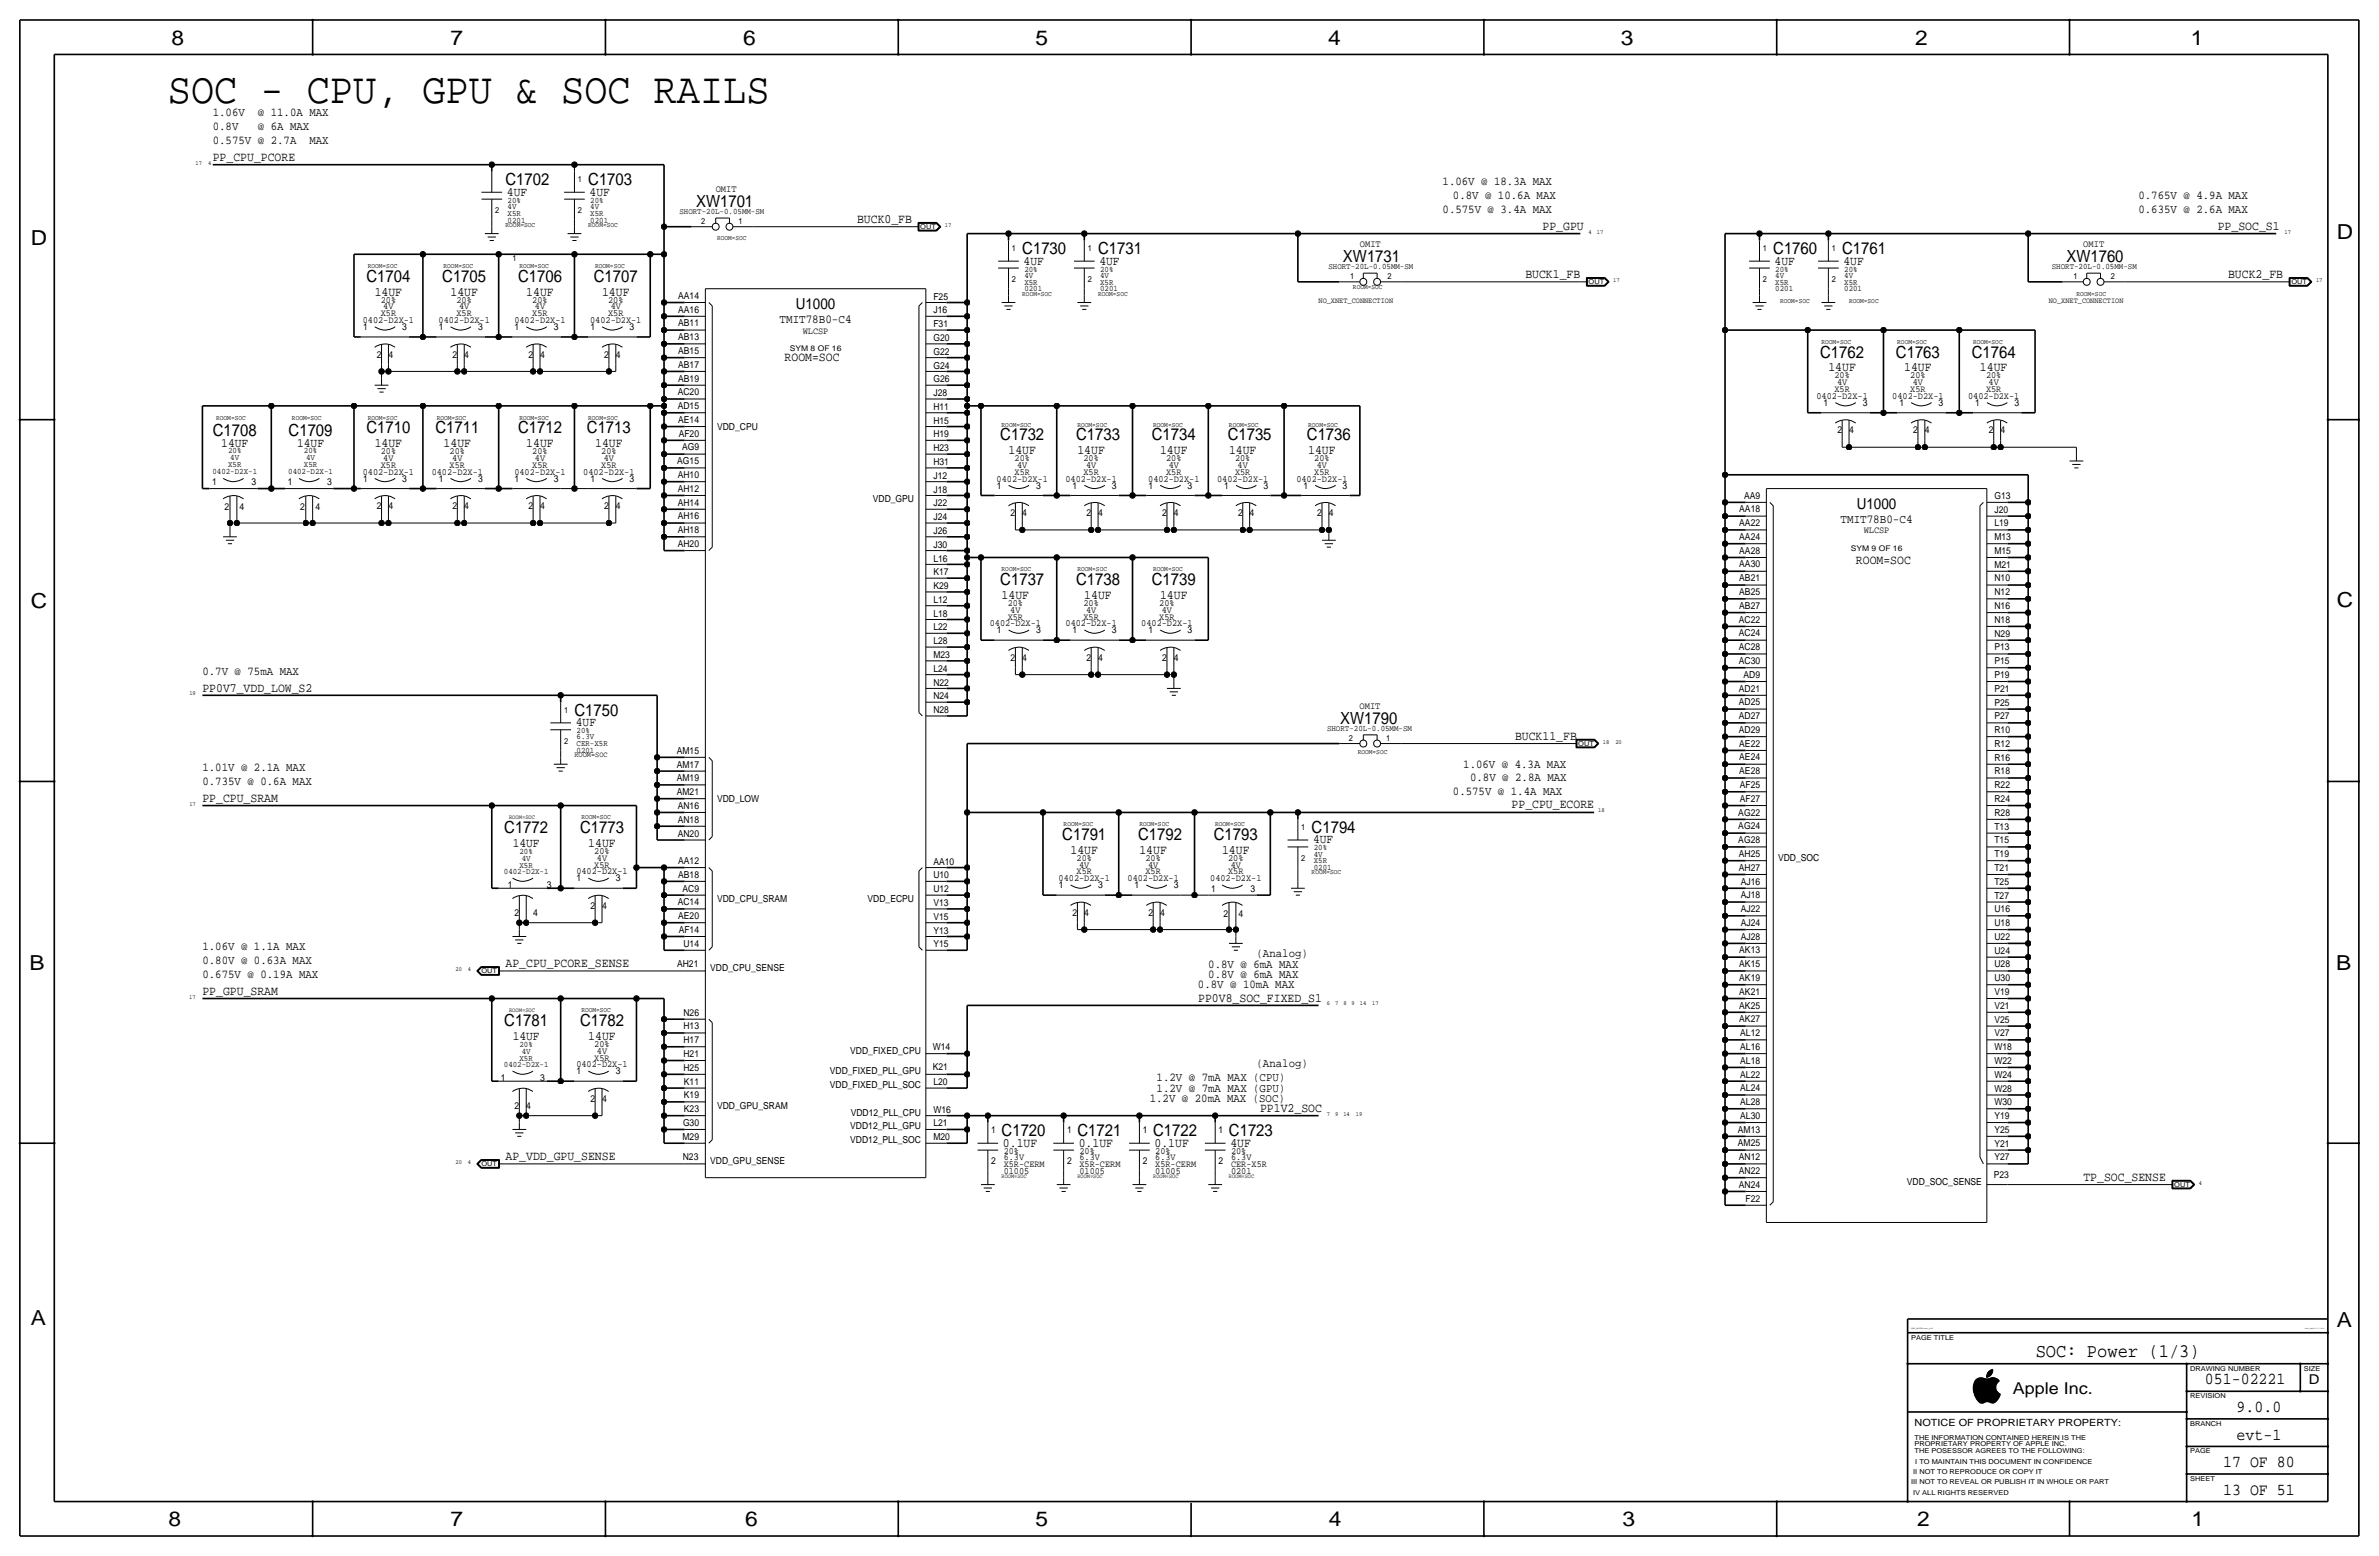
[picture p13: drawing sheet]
<svg xmlns="http://www.w3.org/2000/svg" width="877mm" height="574mm" viewBox="0 0 877 574" stroke-linecap="round" stroke-linejoin="round" font-family="sans-serif">
<defs><g id="words">
<text font-size="15.9" x="61.9" y="37.8">SOC - CPU, GPU &amp; SOC RAILS</text>
<g font-size="7.6">
<text x="63.2" y="16.5">8</text>
<text x="166.1" y="16.5">7</text>
<text x="274" y="16.5">6</text>
<text x="381.7" y="16.5">5</text>
<text x="489.7" y="16.5">4</text>
<text x="597.6" y="16.5">3</text>
<text x="706.1" y="16.5">2</text>
<text x="807.7" y="16.5">1</text>
<text x="861.5" y="88.1">D</text>
<text x="11.4" y="90.4">D</text>
<text x="11.4" y="224.3">C</text>
<text x="861.5" y="223.8">C</text>
<text x="10.8" y="357.6">B</text>
<text x="861.3" y="357.4">B</text>
<text x="11.3" y="488.4">A</text>
<text x="861.5" y="489.2">A</text>
<text x="62.2" y="562.6">8</text>
<text x="166" y="562.6">7</text>
<text x="274.8" y="562.6">6</text>
<text x="381.7" y="562.6">5</text>
<text x="489.9" y="562.6">4</text>
<text x="598.1" y="562.6">3</text>
<text x="706.8" y="562.6">2</text>
<text x="807.9" y="562.6">1</text>
</g>
<text font-size="7.1" x="750.5" y="500.1">SOC: Power (1/3)</text>
<g font-size="6.2">
<text x="186.4" y="68.3">C1702</text>
<text x="216.9" y="68.3">C1703</text>
<text x="256.6" y="76.2">XW1701</text>
<text x="376.9" y="93.7">C1730</text>
<text x="404.8" y="93.7">C1731</text>
<text x="653.7" y="93.7">C1760</text>
<text x="679.1" y="93.7">C1761</text>
<text x="495.1" y="96.5">XW1731</text>
<text x="761.8" y="96.5">XW1760</text>
<text x="135.1" y="103.9">C1704</text>
<text x="163" y="103.9">C1705</text>
<text x="191" y="103.9">C1706</text>
<text x="218.9" y="103.9">C1707</text>
<text x="671" y="131.8">C1762</text>
<text x="699" y="131.8">C1763</text>
<text x="726.9" y="131.8">C1764</text>
<text x="78.5" y="160.8">C1708</text>
<text x="106.4" y="160.8">C1709</text>
<text x="135.1" y="159.8">C1710</text>
<text x="160.5" y="159.8">C1711</text>
<text x="191" y="159.8">C1712</text>
<text x="216.4" y="159.8">C1713</text>
<text x="368.8" y="162.3">C1732</text>
<text x="396.7" y="162.3">C1733</text>
<text x="424.7" y="162.3">C1734</text>
<text x="452.6" y="162.3">C1735</text>
<text x="481.8" y="162.3">C1736</text>
<text x="368.8" y="215.6">C1737</text>
<text x="396.7" y="215.6">C1738</text>
<text x="424.7" y="215.6">C1739</text>
<text x="211.8" y="263.9">C1750</text>
<text x="494.1" y="266.7">XW1790</text>
<text x="185.9" y="307.1">C1772</text>
<text x="213.8" y="307.1">C1773</text>
<text x="391.6" y="309.6">C1791</text>
<text x="419.6" y="309.6">C1792</text>
<text x="447.5" y="309.6">C1793</text>
<text x="483.6" y="307.1">C1794</text>
<text x="185.9" y="378.2">C1781</text>
<text x="213.8" y="378.2">C1782</text>
<text x="369.3" y="418.8">C1720</text>
<text x="397.2" y="418.8">C1721</text>
<text x="425.1" y="418.8">C1722</text>
<text x="453.1" y="418.8">C1723</text>
<text x="812.9" y="510.3">051-02221</text>
<text x="824.6" y="520.4">9.0.0</text>
<text x="824.6" y="530.6">evt-1</text>
<text x="819.6" y="540.8">17 OF 80</text>
<text x="819.6" y="550.9">13 OF 51</text>
</g>
<text font-size="6" x="742.1" y="513.9">Apple Inc.</text>
<g font-size="5.6">
<text x="293.4" y="114">U1000</text>
<text x="684.5" y="187.7">U1000</text>
</g>
<text font-size="5" x="851.2" y="510.3">D</text>
<g font-size="4.7">
<text x="78.4" y="59.4">PP_CPU_PCORE</text>
<text x="186.9" y="72.1">4UF</text>
<text x="217.4" y="72.1">4UF</text>
<text x="316" y="82.3">BUCK0_FB</text>
<text x="568.7" y="84.8">PP_GPU</text>
<text x="817.6" y="84.8">PP_SOC_S1</text>
<text x="377.4" y="97.5">4UF</text>
<text x="405.3" y="97.5">4UF</text>
<text x="654.3" y="97.5">4UF</text>
<text x="679.7" y="97.5">4UF</text>
<text x="562.3" y="102.6">BUCK1_FB</text>
<text x="821.4" y="102.6">BUCK2_FB</text>
<text x="138.1" y="109">14UF</text>
<text x="166.1" y="109">14UF</text>
<text x="194" y="109">14UF</text>
<text x="222" y="109">14UF</text>
<text x="289.3" y="133.1">ROOM=SOC</text>
<text x="674.1" y="136.9">14UF</text>
<text x="702" y="136.9">14UF</text>
<text x="730" y="136.9">14UF</text>
<text x="81.6" y="164.6">14UF</text>
<text x="109.5" y="164.6">14UF</text>
<text x="138.1" y="164.8">14UF</text>
<text x="163.5" y="164.8">14UF</text>
<text x="194" y="164.8">14UF</text>
<text x="219.4" y="164.8">14UF</text>
<text x="371.8" y="167.4">14UF</text>
<text x="397.2" y="167.4">14UF</text>
<text x="427.7" y="167.4">14UF</text>
<text x="453.1" y="167.4">14UF</text>
<text x="482.3" y="167.4">14UF</text>
<text x="684.2" y="208">ROOM=SOC</text>
<text x="369.3" y="220.7">14UF</text>
<text x="399.8" y="220.7">14UF</text>
<text x="427.7" y="220.7">14UF</text>
<text x="74.6" y="255">PP0V7_VDD_LOW_S2</text>
<text x="212.3" y="267.7">4UF</text>
<text x="558.5" y="272.8">BUCK11_FB</text>
<text x="74.6" y="295.7">PP_CPU_SRAM</text>
<text x="557.3" y="297.7">PP_CPU_ECORE</text>
<text x="484.1" y="310.9">4UF</text>
<text x="189" y="312.2">14UF</text>
<text x="216.9" y="312.2">14UF</text>
<text x="394.7" y="314.7">14UF</text>
<text x="420.1" y="314.7">14UF</text>
<text x="450.6" y="314.7">14UF</text>
<text x="186.4" y="356.6">AP_CPU_PCORE_SENSE</text>
<text x="74.6" y="366.8">PP_GPU_SRAM</text>
<text x="441.7" y="369.3">PP0V8_SOC_FIXED_S1</text>
<text x="189" y="383.3">14UF</text>
<text x="216.9" y="383.3">14UF</text>
<text x="464.6" y="410">PP1V2_SOC</text>
<text x="369.8" y="422.7">0.1UF</text>
<text x="397.7" y="422.7">0.1UF</text>
<text x="425.7" y="422.7">0.1UF</text>
<text x="453.6" y="422.7">4UF</text>
<text x="186.4" y="427.7">AP_VDD_GPU_SENSE</text>
<text x="768.1" y="435.4">TP_SOC_SENSE</text>
</g>
<g font-size="4.5">
<text x="287.4" y="119.1">TMIT78B0-C4</text>
<text x="678.6" y="192.8">TMIT78B0-C4</text>
</g>
<g font-size="4.4">
<text x="78.4" y="48">0.8V</text>
<text x="78.4" y="42.9">1.06V</text>
<text x="95.1" y="48">@ 6A MAX</text>
<text x="95.1" y="42.9">@ 11.0A MAX</text>
<text x="78.4" y="53.1">0.575V @ 2.7A</text>
<text x="114" y="53.1">MAX</text>
<text x="531.8" y="68.3">1.06V @ 18.3A MAX</text>
<text x="535.6" y="73.4">0.8V @ 10.6A MAX</text>
<text x="788.4" y="73.4">0.765V @ 4.9A MAX</text>
<text x="531.8" y="78.5">0.575V @ 3.4A MAX</text>
<text x="788.4" y="78.5">0.635V @ 2.6A MAX</text>
<text x="74.6" y="248.7">0.7V @ 75mA MAX</text>
<text x="74.6" y="284.2">1.01V @ 2.1A MAX</text>
<text x="539.4" y="283">1.06V @ 4.3A MAX</text>
<text x="74.6" y="289.3">0.735V @ 0.6A MAX</text>
<text x="535.6" y="293.1">0.575V @ 1.4A MAX</text>
<text x="542" y="288">0.8V @ 2.8A MAX</text>
<text x="74.6" y="350.3">1.06V @ 1.1A MAX</text>
<text x="463.2" y="352.8">(Analog)</text>
<text x="74.6" y="355.3">0.80V @ 0.63A MAX</text>
<text x="445.5" y="356.6">0.8V @ 6mA MAX</text>
<text x="74.6" y="360.4">0.675V @ 0.19A MAX</text>
<text x="441.7" y="364.2">0.8V @ 10mA MAX</text>
<text x="445.5" y="360.4">0.8V @ 6mA MAX</text>
<text x="463.2" y="393.4">(Analog)</text>
<text x="426.4" y="398.5">1.2V @ 7mA MAX (CPU)</text>
<text x="423.9" y="406.1">1.2V @ 20mA MAX (SOC)</text>
<text x="426.4" y="402.3">1.2V @ 7mA MAX (GPU)</text>
</g>
<text font-size="3.7" x="705.8" y="525.5">NOTICE OF PROPRIETARY PROPERTY:</text>
<g font-size="3.6">
<text x="263.9" y="70.9">OMIT</text>
<text x="501.3" y="91.2">OMIT</text>
<text x="768" y="91.2">OMIT</text>
<text x="501.2" y="261.4">OMIT</text>
</g>
<g font-size="3.5">
<text x="140.4" y="111.5">20%</text>
<text x="168.3" y="111.5">20%</text>
<text x="196.2" y="111.5">20%</text>
<text x="224.2" y="111.5">20%</text>
<text x="250" y="110.1">AA14</text>
<text x="344.1" y="110.4">F25</text>
<text x="133.8" y="119.1">0402-D2X-1</text>
<text x="140.4" y="116.6">X5R</text>
<text x="141.3" y="114">4V</text>
<text x="161.7" y="119.1">0402-D2X-1</text>
<text x="168.3" y="116.6">X5R</text>
<text x="169.3" y="114">4V</text>
<text x="189.6" y="119.1">0402-D2X-1</text>
<text x="196.2" y="116.6">X5R</text>
<text x="197.2" y="114">4V</text>
<text x="217.6" y="119.1">0402-D2X-1</text>
<text x="224.2" y="116.6">X5R</text>
<text x="225.1" y="114">4V</text>
<text x="250" y="115.2">AA16</text>
<text x="344.1" y="115.5">J16</text>
<text x="133.8" y="121.7">1</text>
<text x="148.3" y="121.7">3</text>
<text x="161.8" y="121.7">1</text>
<text x="176.2" y="121.7">3</text>
<text x="189.7" y="121.7">1</text>
<text x="204.2" y="121.7">3</text>
<text x="217.7" y="121.7">1</text>
<text x="232.1" y="121.7">3</text>
<text x="250" y="125.4">AB13</text>
<text x="250" y="120.3">AB11</text>
<text x="296" y="122.9">WLCSP</text>
<text x="344.1" y="125.7">G20</text>
<text x="344.1" y="120.6">F31</text>
<text x="138.9" y="131.8">2</text>
<text x="143.2" y="131.8">4</text>
<text x="166.9" y="131.8">2</text>
<text x="171.1" y="131.8">4</text>
<text x="194.8" y="131.8">2</text>
<text x="199.1" y="131.8">4</text>
<text x="222.7" y="131.8">2</text>
<text x="227" y="131.8">4</text>
<text x="250" y="130.5">AB15</text>
<text x="344.1" y="130.8">G22</text>
<text x="250" y="135.5">AB17</text>
<text x="344.1" y="135.8">G24</text>
<text x="250" y="140.6">AB19</text>
<text x="344.1" y="140.9">G26</text>
<text x="676.3" y="139.4">20%</text>
<text x="677.3" y="142">4V</text>
<text x="704.2" y="139.4">20%</text>
<text x="705.2" y="142">4V</text>
<text x="732.2" y="139.4">20%</text>
<text x="733.1" y="142">4V</text>
<text x="249.9" y="145.7">AC20</text>
<text x="344.1" y="146">J28</text>
<text x="669.7" y="147.1">0402-D2X-1</text>
<text x="672.3" y="149.6">1</text>
<text x="676.3" y="144.5">X5R</text>
<text x="686.8" y="149.6">3</text>
<text x="697.6" y="147.1">0402-D2X-1</text>
<text x="700.3" y="149.6">1</text>
<text x="704.2" y="144.5">X5R</text>
<text x="714.7" y="149.6">3</text>
<text x="725.6" y="147.1">0402-D2X-1</text>
<text x="728.2" y="149.6">1</text>
<text x="732.2" y="144.5">X5R</text>
<text x="742.6" y="149.6">3</text>
<text x="249.9" y="150.8">AD15</text>
<text x="250" y="155.9">AE14</text>
<text x="344.1" y="151.1">H11</text>
<text x="250.2" y="161">AF20</text>
<text x="264.4" y="158.5">VDD_CPU</text>
<text x="344.1" y="161.2">H19</text>
<text x="344.1" y="156.2">H15</text>
<text x="677.4" y="159.8">2</text>
<text x="681.7" y="159.8">4</text>
<text x="705.3" y="159.8">2</text>
<text x="709.6" y="159.8">4</text>
<text x="733.3" y="159.8">2</text>
<text x="737.6" y="159.8">4</text>
<text x="140.4" y="167.4">20%</text>
<text x="165.8" y="167.4">20%</text>
<text x="196.2" y="167.4">20%</text>
<text x="221.6" y="167.4">20%</text>
<text x="251.4" y="166">AG9</text>
<text x="344.1" y="166.3">H23</text>
<text x="140.4" y="172.5">X5R</text>
<text x="141.3" y="169.9">4V</text>
<text x="165.8" y="172.5">X5R</text>
<text x="166.7" y="169.9">4V</text>
<text x="196.2" y="172.5">X5R</text>
<text x="197.2" y="169.9">4V</text>
<text x="221.6" y="172.5">X5R</text>
<text x="222.6" y="169.9">4V</text>
<text x="249.7" y="171.1">AG15</text>
<text x="344.1" y="171.4">H31</text>
<text x="374" y="169.9">20%</text>
<text x="375" y="172.5">4V</text>
<text x="399.4" y="169.9">20%</text>
<text x="400.4" y="172.5">4V</text>
<text x="429.9" y="169.9">20%</text>
<text x="430.9" y="172.5">4V</text>
<text x="455.3" y="169.9">20%</text>
<text x="456.3" y="172.5">4V</text>
<text x="484.5" y="169.9">20%</text>
<text x="485.5" y="172.5">4V</text>
<text x="78.2" y="178.8">1</text>
<text x="92.7" y="178.8">3</text>
<text x="106.1" y="178.8">1</text>
<text x="120.6" y="178.8">3</text>
<text x="133.8" y="175">0402-D2X-1</text>
<text x="133.8" y="177.5">1</text>
<text x="148.3" y="177.5">3</text>
<text x="159.2" y="175">0402-D2X-1</text>
<text x="161.8" y="177.5">1</text>
<text x="176.2" y="177.5">3</text>
<text x="189.6" y="175">0402-D2X-1</text>
<text x="189.7" y="177.5">1</text>
<text x="204.2" y="177.5">3</text>
<text x="215" y="175">0402-D2X-1</text>
<text x="217.7" y="177.5">1</text>
<text x="232.1" y="177.5">3</text>
<text x="249.9" y="176.2">AH10</text>
<text x="344.1" y="176.5">J12</text>
<text x="367.4" y="177.5">0402-D2X-1</text>
<text x="374" y="175">X5R</text>
<text x="392.8" y="177.5">0402-D2X-1</text>
<text x="399.4" y="175">X5R</text>
<text x="423.3" y="177.5">0402-D2X-1</text>
<text x="429.9" y="175">X5R</text>
<text x="448.7" y="177.5">0402-D2X-1</text>
<text x="455.3" y="175">X5R</text>
<text x="477.9" y="177.5">0402-D2X-1</text>
<text x="484.5" y="175">X5R</text>
<text x="249.9" y="181.3">AH12</text>
<text x="321.8" y="185.2">VDD_GPU</text>
<text x="344.1" y="181.6">J18</text>
<text x="367.5" y="180.1">1</text>
<text x="382" y="180.1">3</text>
<text x="395.5" y="180.1">1</text>
<text x="409.9" y="180.1">3</text>
<text x="423.4" y="180.1">1</text>
<text x="437.8" y="180.1">3</text>
<text x="451.3" y="180.1">1</text>
<text x="465.8" y="180.1">3</text>
<text x="480.5" y="180.1">1</text>
<text x="495" y="180.1">3</text>
<text x="643" y="183.8">AA9</text>
<text x="735.3" y="183.8">G13</text>
<text x="82.8" y="188">2</text>
<text x="88.3" y="188">4</text>
<text x="110.7" y="188">2</text>
<text x="116.3" y="188">4</text>
<text x="138.9" y="187.7">2</text>
<text x="143.2" y="187.7">4</text>
<text x="166.9" y="187.7">2</text>
<text x="171.1" y="187.7">4</text>
<text x="194.8" y="187.7">2</text>
<text x="199.1" y="187.7">4</text>
<text x="222.7" y="187.7">2</text>
<text x="227" y="187.7">4</text>
<text x="249.9" y="191.4">AH16</text>
<text x="249.9" y="186.4">AH14</text>
<text x="344.1" y="191.7">J24</text>
<text x="344.1" y="186.7">J22</text>
<text x="372.6" y="190.2">2</text>
<text x="376.9" y="190.2">4</text>
<text x="400.5" y="190.2">2</text>
<text x="404.8" y="190.2">4</text>
<text x="428.5" y="190.2">2</text>
<text x="432.8" y="190.2">4</text>
<text x="456.4" y="190.2">2</text>
<text x="460.7" y="190.2">4</text>
<text x="485.6" y="190.2">2</text>
<text x="489.9" y="190.2">4</text>
<text x="641.2" y="188.8">AA18</text>
<text x="735.3" y="188.9">J20</text>
<text x="249.9" y="196.5">AH18</text>
<text x="344.1" y="196.8">J26</text>
<text x="641.2" y="193.9">AA22</text>
<text x="687.1" y="196.6">WLCSP</text>
<text x="735.3" y="194">L19</text>
<text x="249.9" y="201.6">AH20</text>
<text x="344.1" y="201.9">J30</text>
<text x="641.2" y="199">AA24</text>
<text x="735.3" y="199.1">M13</text>
<text x="344.1" y="207">L16</text>
<text x="641.2" y="209.2">AA30</text>
<text x="641.2" y="204.1">AA28</text>
<text x="735.3" y="209.2">M21</text>
<text x="735.3" y="204.2">M15</text>
<text x="344.1" y="212.1">K17</text>
<text x="641.2" y="214.2">AB21</text>
<text x="735.3" y="214.3">N10</text>
<text x="344.1" y="217.1">K29</text>
<text x="641.2" y="219.3">AB25</text>
<text x="735.3" y="219.4">N12</text>
<text x="344.1" y="227.3">L18</text>
<text x="344.1" y="222.2">L12</text>
<text x="371.5" y="223.3">20%</text>
<text x="372.5" y="225.8">4V</text>
<text x="399.4" y="223.3">20%</text>
<text x="400.4" y="225.8">4V</text>
<text x="427.4" y="223.3">20%</text>
<text x="428.3" y="225.8">4V</text>
<text x="641.2" y="224.4">AB27</text>
<text x="735.3" y="224.5">N16</text>
<text x="344.1" y="232.4">L22</text>
<text x="364.9" y="230.9">0402-D2X-1</text>
<text x="367.5" y="233.4">1</text>
<text x="371.5" y="228.3">X5R</text>
<text x="382" y="233.4">3</text>
<text x="392.8" y="230.9">0402-D2X-1</text>
<text x="395.5" y="233.4">1</text>
<text x="399.4" y="228.3">X5R</text>
<text x="409.9" y="233.4">3</text>
<text x="420.8" y="230.9">0402-D2X-1</text>
<text x="423.4" y="233.4">1</text>
<text x="427.4" y="228.3">X5R</text>
<text x="437.8" y="233.4">3</text>
<text x="641" y="229.5">AC22</text>
<text x="735.3" y="229.6">N18</text>
<text x="344.1" y="237.5">L28</text>
<text x="641" y="239.7">AC28</text>
<text x="641" y="234.6">AC24</text>
<text x="735.3" y="239.7">P13</text>
<text x="735.3" y="234.6">N29</text>
<text x="344.1" y="242.5">M23</text>
<text x="372.6" y="243.6">2</text>
<text x="376.9" y="243.6">4</text>
<text x="400.5" y="243.6">2</text>
<text x="404.8" y="243.6">4</text>
<text x="428.5" y="243.6">2</text>
<text x="432.8" y="243.6">4</text>
<text x="641" y="244.7">AC30</text>
<text x="735.3" y="244.8">P15</text>
<text x="344.1" y="247.6">L24</text>
<text x="642.8" y="249.8">AD9</text>
<text x="735.3" y="249.9">P19</text>
<text x="344.1" y="257.8">N24</text>
<text x="344.1" y="252.7">N22</text>
<text x="641" y="254.9">AD21</text>
<text x="735.3" y="255">P21</text>
<text x="344.1" y="262.9">N28</text>
<text x="641" y="260">AD25</text>
<text x="735.3" y="260.1">P25</text>
<text x="641" y="265.1">AD27</text>
<text x="735.3" y="265.1">P27</text>
<text x="641" y="270.1">AD29</text>
<text x="641.2" y="275.2">AE22</text>
<text x="735.3" y="275.3">R12</text>
<text x="735.3" y="270.2">R10</text>
<text x="249.5" y="277.9">AM15</text>
<text x="641.2" y="280.3">AE24</text>
<text x="735.3" y="280.4">R16</text>
<text x="249.5" y="282.9">AM17</text>
<text x="641.2" y="285.4">AE28</text>
<text x="735.3" y="285.5">R18</text>
<text x="249.5" y="293.1">AM21</text>
<text x="249.5" y="288">AM19</text>
<text x="641.4" y="290.5">AF25</text>
<text x="735.3" y="290.5">R22</text>
<text x="249.9" y="298.2">AN16</text>
<text x="264.4" y="295.7">VDD_LOW</text>
<text x="641.4" y="295.5">AF27</text>
<text x="735.3" y="295.6">R24</text>
<text x="249.9" y="303.3">AN18</text>
<text x="640.9" y="305.7">AG24</text>
<text x="640.9" y="300.6">AG22</text>
<text x="735.3" y="305.8">T13</text>
<text x="735.3" y="300.7">R28</text>
<text x="249.9" y="308.4">AN20</text>
<text x="640.9" y="310.8">AG28</text>
<text x="735.3" y="310.9">T15</text>
<text x="219.1" y="314.7">20%</text>
<text x="220.1" y="317.2">4V</text>
<text x="396.9" y="317.2">20%</text>
<text x="422.3" y="317.2">20%</text>
<text x="452.8" y="317.2">20%</text>
<text x="641" y="315.9">AH25</text>
<text x="655.5" y="317.2">VDD_SOC</text>
<text x="735.3" y="315.9">T19</text>
<text x="212.5" y="322.3">0402-D2X-1</text>
<text x="219.1" y="319.8">X5R</text>
<text x="250" y="323.5">AB18</text>
<text x="250" y="318.4">AA12</text>
<text x="344.1" y="323.8">U10</text>
<text x="344.1" y="318.7">AA10</text>
<text x="396.9" y="322.3">X5R</text>
<text x="397.9" y="319.8">4V</text>
<text x="422.3" y="322.3">X5R</text>
<text x="423.3" y="319.8">4V</text>
<text x="452.8" y="322.3">X5R</text>
<text x="453.7" y="319.8">4V</text>
<text x="641" y="321">AH27</text>
<text x="735.3" y="321">T21</text>
<text x="187.2" y="327.4">1</text>
<text x="201.6" y="327.4">3</text>
<text x="212.6" y="324.9">1</text>
<text x="227" y="324.9">3</text>
<text x="251.6" y="328.6">AC9</text>
<text x="344.1" y="328.9">U12</text>
<text x="390.3" y="324.9">0402-D2X-1</text>
<text x="390.4" y="327.4">1</text>
<text x="404.8" y="327.4">3</text>
<text x="415.7" y="324.9">0402-D2X-1</text>
<text x="418.3" y="327.4">1</text>
<text x="432.8" y="327.4">3</text>
<text x="446.2" y="324.9">0402-D2X-1</text>
<text x="446.5" y="328.7">1</text>
<text x="461" y="328.7">3</text>
<text x="641.7" y="326">AJ16</text>
<text x="735.3" y="326.1">T25</text>
<text x="217.7" y="335">2</text>
<text x="221.9" y="335">4</text>
<text x="249.9" y="333.7">AC14</text>
<text x="264.4" y="332.5">VDD_CPU_SRAM</text>
<text x="319.8" y="332.5">VDD_ECPU</text>
<text x="344.1" y="333.9">V13</text>
<text x="641.7" y="331.1">AJ18</text>
<text x="735.3" y="331.2">T27</text>
<text x="189.7" y="337.6">2</text>
<text x="196.5" y="337.6">4</text>
<text x="250" y="338.8">AE20</text>
<text x="344.1" y="339">V15</text>
<text x="395.5" y="337.6">2</text>
<text x="399.7" y="337.6">4</text>
<text x="423.4" y="337.6">2</text>
<text x="427.7" y="337.6">4</text>
<text x="451.1" y="337.8">2</text>
<text x="456.6" y="337.8">4</text>
<text x="641.7" y="341.3">AJ24</text>
<text x="641.7" y="336.2">AJ22</text>
<text x="735.3" y="341.4">U18</text>
<text x="735.3" y="336.3">U16</text>
<text x="250.2" y="343.8">AF14</text>
<text x="344.1" y="344.1">Y13</text>
<text x="641.7" y="346.4">AJ28</text>
<text x="735.3" y="346.4">U22</text>
<text x="252" y="348.9">U14</text>
<text x="344.1" y="349.2">Y15</text>
<text x="641.2" y="351.4">AK13</text>
<text x="735.3" y="351.5">U24</text>
<text x="249.6" y="356.5">AH21</text>
<text x="261.8" y="357.9">VDD_CPU_SENSE</text>
<text x="641.2" y="356.5">AK15</text>
<text x="735.3" y="356.6">U28</text>
<text x="641.2" y="361.6">AK19</text>
<text x="735.3" y="361.7">U30</text>
<text x="641.2" y="371.8">AK25</text>
<text x="641.2" y="366.7">AK21</text>
<text x="735.3" y="371.8">V21</text>
<text x="735.3" y="366.8">V19</text>
<text x="252" y="374.4">N26</text>
<text x="641.2" y="376.9">AK27</text>
<text x="735.3" y="376.9">V25</text>
<text x="252" y="379.5">H13</text>
<text x="641.6" y="381.9">AL12</text>
<text x="735.3" y="382">V27</text>
<text x="219.1" y="385.8">20%</text>
<text x="220.1" y="388.4">4V</text>
<text x="252" y="389.6">H21</text>
<text x="252" y="384.5">H17</text>
<text x="313.5" y="388.4">VDD_FIXED_CPU</text>
<text x="343.9" y="387">W14</text>
<text x="641.6" y="387">AL16</text>
<text x="735.3" y="387.1">W18</text>
<text x="212.5" y="393.4">0402-D2X-1</text>
<text x="212.6" y="396">1</text>
<text x="219.1" y="390.9">X5R</text>
<text x="227" y="396">3</text>
<text x="252" y="394.7">H25</text>
<text x="305.9" y="396">VDD_FIXED_PLL_GPU</text>
<text x="343.9" y="394.4">K21</text>
<text x="641.6" y="392.1">AL18</text>
<text x="735.3" y="392.2">W22</text>
<text x="184.6" y="398.5">1</text>
<text x="199.1" y="398.5">3</text>
<text x="252.2" y="399.8">K11</text>
<text x="305.9" y="401.1">VDD_FIXED_PLL_SOC</text>
<text x="344.1" y="400">L20</text>
<text x="641.6" y="397.2">AL22</text>
<text x="735.3" y="397.2">W24</text>
<text x="217.7" y="406.1">2</text>
<text x="221.9" y="406.1">4</text>
<text x="252.2" y="404.9">K19</text>
<text x="641.6" y="407.3">AL28</text>
<text x="641.6" y="402.3">AL24</text>
<text x="735.3" y="407.4">W30</text>
<text x="735.3" y="402.3">W28</text>
<text x="189.7" y="408.7">2</text>
<text x="194" y="408.7">4</text>
<text x="252.2" y="409.9">K23</text>
<text x="264.4" y="408.7">VDD_GPU_SRAM</text>
<text x="313.6" y="411.2">VDD12_PLL_CPU</text>
<text x="344.1" y="410.1">W16</text>
<text x="641.6" y="412.4">AL30</text>
<text x="735.3" y="412.5">Y19</text>
<text x="251.8" y="415">G30</text>
<text x="313.4" y="416.3">VDD12_PLL_GPU</text>
<text x="344.1" y="415.2">L21</text>
<text x="365.5" y="417.6">1</text>
<text x="393.4" y="417.6">1</text>
<text x="421.3" y="417.6">1</text>
<text x="449.3" y="417.6">1</text>
<text x="640.7" y="417.5">AM13</text>
<text x="735.3" y="417.6">Y25</text>
<text x="251.6" y="420.1">M29</text>
<text x="313.4" y="421.4">VDD12_PLL_SOC</text>
<text x="344.1" y="420.3">M20</text>
<text x="370" y="425.2">20%</text>
<text x="398" y="425.2">20%</text>
<text x="425.9" y="425.2">20%</text>
<text x="453.8" y="425.2">20%</text>
<text x="640.7" y="422.6">AM25</text>
<text x="735.3" y="422.7">Y21</text>
<text x="251.7" y="427.7">N23</text>
<text x="261.8" y="429">VDD_GPU_SENSE</text>
<text x="365.5" y="429">2</text>
<text x="370" y="427.5">6.3V</text>
<text x="370" y="430">X5R-CERM</text>
<text x="393.4" y="429">2</text>
<text x="398" y="430">X5R-CERM</text>
<text x="398" y="427.5">6.3V</text>
<text x="421.3" y="429">2</text>
<text x="425.9" y="427.5">6.3V</text>
<text x="425.9" y="430">X5R-CERM</text>
<text x="449.3" y="429">2</text>
<text x="453.8" y="427.5">6.3V</text>
<text x="453.8" y="430">CER-X5R</text>
<text x="641" y="427.7">AN12</text>
<text x="735.3" y="427.7">Y27</text>
<text x="370" y="432.6">01005</text>
<text x="398" y="432.6">01005</text>
<text x="425.9" y="432.6">01005</text>
<text x="453.8" y="432.6">0201</text>
<text x="641" y="437.8">AN24</text>
<text x="641" y="432.7">AN22</text>
<text x="703" y="436.6">VDD_SOC_SENSE</text>
<text x="735" y="434.1">P23</text>
<text x="643.5" y="442.9">F22</text>
</g>
<g font-size="3.1">
<text x="213.1" y="67.1">1</text>
<text x="187.1" y="77">4V</text>
<text x="187.1" y="74.7">20%</text>
<text x="217.6" y="77">4V</text>
<text x="217.6" y="74.7">20%</text>
<text x="182.6" y="78.5">2</text>
<text x="187.1" y="82">0201</text>
<text x="187.1" y="79.5">X5R</text>
<text x="213.1" y="78.5">2</text>
<text x="217.6" y="79.5">X5R</text>
<text x="217.6" y="82">0201</text>
<text x="250.5" y="79">SHORT-20L-0.05MM-SM</text>
<text x="258.5" y="82.6">2</text>
<text x="272.2" y="82.6">1</text>
<text x="373.1" y="92.5">1</text>
<text x="401" y="92.5">1</text>
<text x="649.9" y="92.5">1</text>
<text x="675.3" y="92.5">1</text>
<text x="188.9" y="96.3">1</text>
<text x="377.6" y="100.1">20%</text>
<text x="405.6" y="100.1">20%</text>
<text x="489.7" y="99.3">SHORT-20L-0.05MM-SM</text>
<text x="654.5" y="100.1">20%</text>
<text x="679.9" y="100.1">20%</text>
<text x="756.4" y="99.3">SHORT-20L-0.05MM-SM</text>
<text x="373.1" y="103.9">2</text>
<text x="377.6" y="102.4">4V</text>
<text x="377.6" y="104.9">X5R</text>
<text x="377.6" y="107.4">0201</text>
<text x="401" y="103.9">2</text>
<text x="405.6" y="104.9">X5R</text>
<text x="405.6" y="107.4">0201</text>
<text x="405.6" y="102.4">4V</text>
<text x="497.8" y="102.9">1</text>
<text x="511.5" y="102.9">2</text>
<text x="649.9" y="103.9">2</text>
<text x="654.5" y="102.4">4V</text>
<text x="654.5" y="104.9">X5R</text>
<text x="654.5" y="107.4">0201</text>
<text x="675.3" y="103.9">2</text>
<text x="679.9" y="102.4">4V</text>
<text x="679.9" y="104.9">X5R</text>
<text x="679.9" y="107.4">0201</text>
<text x="764.5" y="102.9">1</text>
<text x="778.2" y="102.9">2</text>
<text x="84.1" y="167.1">20%</text>
<text x="112" y="167.1">20%</text>
<text x="84.1" y="172.2">X5R</text>
<text x="84.9" y="169.7">4V</text>
<text x="112" y="172.2">X5R</text>
<text x="112.9" y="169.7">4V</text>
<text x="78.3" y="174.8">0402-D2X-1</text>
<text x="106.3" y="174.8">0402-D2X-1</text>
<text x="208" y="262.6">1</text>
<text x="489.2" y="269.5">SHORT-20L-0.05MM-SM</text>
<text x="208" y="274.1">2</text>
<text x="212.5" y="275.1">CER-X5R</text>
<text x="212.5" y="272.5">6.3V</text>
<text x="212.5" y="270.3">20%</text>
<text x="497.3" y="273.1">2</text>
<text x="511" y="273.1">1</text>
<text x="212.5" y="277.6">0201</text>
<text x="479.8" y="305.8">1</text>
<text x="191.5" y="314.7">20%</text>
<text x="192.4" y="317.2">4V</text>
<text x="479.8" y="317.2">2</text>
<text x="484.3" y="315.7">4V</text>
<text x="484.3" y="313.4">20%</text>
<text x="185.8" y="322.3">0402-D2X-1</text>
<text x="191.5" y="319.8">X5R</text>
<text x="484.3" y="318.3">X5R</text>
<text x="484.3" y="320.8">0201</text>
<text x="191.5" y="385.8">20%</text>
<text x="192.4" y="388.4">4V</text>
<text x="185.8" y="393.4">0402-D2X-1</text>
<text x="191.5" y="390.9">X5R</text>
</g>
<g font-size="2.9">
<text x="486.1" y="111.5">NO_XNET_CONNECTION</text>
<text x="755.3" y="111.5">NO_XNET_CONNECTION</text>
<text x="291.1" y="129.3">SYM 8 OF 16</text>
<text x="682.3" y="202.9">SYM 9 OF 16</text>
<text x="211.8" y="279.1">ROOM=SOC</text>
</g>
<g font-size="2.6">
<text x="186.4" y="83.6">ROOM=SOC</text>
<text x="216.9" y="83.6">ROOM=SOC</text>
<text x="264.3" y="88.6">ROOM=SOC</text>
<text x="135.6" y="98.8">ROOM=SOC</text>
<text x="163.5" y="98.8">ROOM=SOC</text>
<text x="191.5" y="98.8">ROOM=SOC</text>
<text x="219.4" y="98.8">ROOM=SOC</text>
<text x="498.8" y="106.4">ROOM=SOC</text>
<text x="376.9" y="109">ROOM=SOC</text>
<text x="404.8" y="109">ROOM=SOC</text>
<text x="656.3" y="111.5">ROOM=SOC</text>
<text x="681.7" y="111.5">ROOM=SOC</text>
<text x="765.5" y="109">ROOM=SOC</text>
<text x="671.5" y="126.7">ROOM=SOC</text>
<text x="699.5" y="126.7">ROOM=SOC</text>
<text x="727.4" y="126.7">ROOM=SOC</text>
<text x="79.7" y="154.7">ROOM=SOC</text>
<text x="107.6" y="154.7">ROOM=SOC</text>
<text x="135.6" y="154.7">ROOM=SOC</text>
<text x="161" y="154.7">ROOM=SOC</text>
<text x="191.5" y="154.7">ROOM=SOC</text>
<text x="216.9" y="154.7">ROOM=SOC</text>
<text x="369.3" y="157.2">ROOM=SOC</text>
<text x="397.2" y="157.2">ROOM=SOC</text>
<text x="425.1" y="157.2">ROOM=SOC</text>
<text x="453.1" y="157.2">ROOM=SOC</text>
<text x="482.3" y="157.2">ROOM=SOC</text>
<text x="369.3" y="210.6">ROOM=SOC</text>
<text x="397.2" y="210.6">ROOM=SOC</text>
<text x="425.1" y="210.6">ROOM=SOC</text>
<text x="500.6" y="277.9">ROOM=SOC</text>
<text x="214.3" y="302">ROOM=SOC</text>
<text x="392.1" y="304.5">ROOM=SOC</text>
<text x="420.1" y="304.5">ROOM=SOC</text>
<text x="448" y="304.5">ROOM=SOC</text>
<text x="483.6" y="322.3">ROOM=SOC</text>
<text x="214.3" y="373.1">ROOM=SOC</text>
</g>
<g font-size="2.5">
<text x="339.3" y="84.3">OUT</text>
<text x="585.7" y="104.6">OUT</text>
<text x="844.8" y="104.6">OUT</text>
<text x="581.9" y="274.8">OUT</text>
<text x="177.5" y="358.6">OUT</text>
<text x="177.5" y="429.8">OUT</text>
<text x="801.6" y="437.4">OUT</text>
<text x="704.5" y="493.8">PAGE TITLE</text>
<text x="807.4" y="505.2">DRAWING NUMBER</text>
<text x="849.3" y="505.2">SIZE</text>
<text x="807.4" y="515.4">REVISION</text>
<text x="807.4" y="525.5">BRANCH</text>
<text x="705.8" y="533.1">PROPRIETARY PROPERTY OF APPLE INC.</text>
<text x="705.8" y="530.6">THE INFORMATION CONTAINED HEREIN IS THE</text>
<text x="705.8" y="535.7">THE POSESSOR AGREES TO THE FOLLOWING:</text>
<text x="706.1" y="539.5">I TO MAINTAIN THIS DOCUMENT IN CONFIDENCE</text>
<text x="807.4" y="535.7">PAGE</text>
<text x="705.3" y="543.3">II NOT TO REPRODUCE OR COPY IT</text>
<text x="807.4" y="545.8">SHEET</text>
<text x="704.5" y="547.1">III NOT TO REVEAL OR PUBLISH IT IN WHOLE OR PART</text>
<text x="705.3" y="550.9">IV ALL RIGHTS RESERVED</text>
</g>
<g font-size="2.3">
<text x="72.1" y="60.7">17</text>
<text x="76.7" y="60.7">4</text>
<text x="348.4" y="83.6">17</text>
<text x="585.7" y="86.1">4</text>
<text x="588.7" y="86.1">17</text>
<text x="842.2" y="86.1">17</text>
<text x="594.8" y="103.9">17</text>
<text x="853.8" y="103.9">17</text>
<text x="69.8" y="256.3">19</text>
<text x="591" y="274.1">18</text>
<text x="595.5" y="274.1">20</text>
<text x="69.8" y="296.9">17</text>
<text x="589.2" y="299.5">18</text>
<text x="187.7" y="302">ROOM=SOC</text>
<text x="167.9" y="357.9">20</text>
<text x="172.5" y="357.9">4</text>
<text x="69.8" y="368">17</text>
<text x="489.2" y="370.6">6</text>
<text x="492.2" y="370.6">7</text>
<text x="495.3" y="370.6">8</text>
<text x="498.3" y="370.6">9</text>
<text x="501.3" y="370.6">14</text>
<text x="505.9" y="370.6">17</text>
<text x="187.7" y="373.1">ROOM=SOC</text>
<text x="489.2" y="411.2">7</text>
<text x="492.2" y="411.2">9</text>
<text x="495.2" y="411.2">14</text>
<text x="499.8" y="411.2">19</text>
<text x="167.9" y="429">20</text>
<text x="172.5" y="429">4</text>
<text x="810.7" y="436.6">4</text>
</g>
<g font-size="2.2">
<text x="369.3" y="434.1">ROOM=SOC</text>
<text x="397.2" y="434.1">ROOM=SOC</text>
<text x="425.1" y="434.1">ROOM=SOC</text>
<text x="453.1" y="434.1">ROOM=SOC</text>
</g>
<text font-size=".8" x="704.5" y="490">SYNC_MASTER=test_mlb</text>
<text font-size=".7" x="849.7" y="490">SYNC_DATE=10/17/2016</text>
</g></defs>
<g fill="none" stroke="#000" stroke-width=".37">
<path d="M177.5 70.9h7.6zM177.5 73.4h7.6zM181.3 63.2v7.7zM181.3 73.4v7.6zM208 73.4h7.6zM208 70.9h7.6zM211.8 60.7v2.5zM211.8 63.2v7.7zM211.8 73.4v7.6zM178.8 86.1h5zM179.8 87.4h3zM180.5 88.6h1.6z"/>
<path d="M181.3 81v2.6zM181.3 83.6v2.5zM209.2 86.1h5.1zM210.3 87.4h3zM211 88.6h1.5zM211.8 81v2.6zM211.8 83.6v2.5zM255 83.6h7.6zM263.9 80.4h5zM263.9 80.4v1.9zM268.9 80.4v1.9zM270.2 83.6h7.6z"/>
<path d="M277.8 83.6h58.4zM336.2 83.6h2.6zM338.5 85.1h6.8zM338.5 82v3.1zM338.5 82h6.8zM338.6 82.1v2.9zM338.6 85h6.6zM338.6 82.1h6.6zM338.7 82.2v2.7zM338.7 84.9h6.5zM338.7 82.2h6.5zM338.8 82.3h6.3z"/>
<path d="M338.8 82.3v2.5zM338.8 84.8h6.3zM345.1 82.3l1.3 1.3zM345.2 84.9l1.4-1.3zM345.2 82.2l1.4 1.4zM345.2 82.1l1.5 1.5zM345.2 85l1.5-1.4zM345.3 82l1.6 1.6zM345.3 85.1l1.6-1.5zM346.4 83.6l-1.3 1.2zM368 98.8h7.6zM368 96.3h7.6z"/>
<path d="M371.8 88.6v7.7zM371.8 98.8v7.6zM395.9 98.8h7.7zM395.9 96.3h7.7zM399.7 88.6v7.7zM399.7 98.8v7.6zM644.9 98.8h7.6zM644.9 96.3h7.6zM648.7 88.6v7.7zM648.7 98.8v7.6zM670.3 98.8h7.6zM670.3 96.3h7.6z"/>
<path d="M674.1 88.6v7.7zM674.1 98.8v7.6zM252.4 116.6h7.6zM252.4 111.5h7.6zM260 106.4h81.3zM260 106.4v327.7zM261.3 111.5l1.3 1.3zM262.6 112.8v88.9zM338.8 112.8v149.8zM340.1 111.5l-1.3 1.3zM341.3 111.5h7.6zM341.3 116.6h7.6z"/>
<path d="M341.3 106.4v327.7zM369.3 111.5h5zM370.3 112.8h3zM371 114h1.6zM371.8 106.4v2.6zM371.8 109v2.5zM397.2 111.5h5.1zM398.2 112.8h3.1zM399 114h1.5zM399.7 106.4v2.6zM399.7 109v2.5zM493.7 103.9h7.6z"/>
<path d="M502.6 100.7v1.9zM502.6 100.7h5.1zM507.7 100.7v1.9zM509 103.9h7.6zM516.6 103.9h66zM582.6 103.9h2.6zM584.9 105.5h6.8zM584.9 102.3v3.2zM584.9 102.3h6.8zM585 102.4v3zM585 105.4h6.6zM585 102.4h6.6z"/>
<path d="M585.1 102.5v2.8zM585.1 105.3h6.5zM585.1 102.5h6.5zM585.2 102.6h6.3zM585.2 102.6v2.6zM585.2 105.2h6.3zM591.5 105.2l1.3-1.3zM591.5 102.6l1.3 1.3zM591.6 102.5l1.3 1.4zM591.6 102.4l1.5 1.5zM591.6 105.4l1.5-1.5zM591.7 102.3l1.5 1.6z"/>
<path d="M591.7 105.5l1.5-1.6zM592.9 103.9l-1.3 1.4zM646.1 111.5h5.1zM647.1 112.8h3.1zM647.9 114h1.5zM648.7 106.4v2.6zM648.7 109v2.5zM671.5 111.5h5.1zM672.5 112.8h3.1zM673.3 114h1.5zM674.1 106.4v2.6zM674.1 109v2.5z"/>
<path d="M760.4 103.9h7.6zM769.3 100.7h5.1zM769.3 100.7v1.9zM774.4 100.7v1.9zM775.7 103.9h7.6zM783.3 103.9h58.4zM841.7 103.9h2.5zM843.9 105.5h6.8zM843.9 102.3v3.2zM843.9 102.3h6.8zM844 102.4v3zM844 105.4h6.7z"/>
<path d="M844 102.4h6.7zM844.1 102.5v2.8zM844.1 105.3h6.5zM844.1 102.5h6.5zM844.2 102.6h6.4zM844.2 102.6v2.6zM844.2 105.2h6.4zM850.6 105.2l1.3-1.3zM850.6 102.6l1.3 1.3zM850.6 102.5l1.4 1.4zM850.7 105.4l1.5-1.5zM850.7 102.4l1.5 1.5z"/>
<path d="M850.7 102.3l1.6 1.6zM850.7 105.5l1.6-1.6zM852 103.9l-1.4 1.4zM133 124.2h17.8zM138.1 128a6.4 6.4 0 0 1 7.5 0M138.2 120.4a6.4 6.4 0 0 0 7.5 0M140.7 134.4v2.5zM140.7 136.9v2.5zM140.7 127v7.4zM140.7 139.4v2.6zM140.7 136.9h2.5zM143.2 136.9h25.4z"/>
<path d="M143.2 134.4v2.5zM143.2 127v7.4zM161 124.2h17.8zM166.1 128a6.4 6.4 0 0 1 7.5 0M166.1 120.4a6.4 6.4 0 0 0 7.5 0M168.6 136.9h2.5zM168.6 134.4v2.5zM168.6 127v7.4zM171.1 136.9h25.4zM171.1 134.4v2.5zM171.1 127v7.4zM188.9 124.2h17.8z"/>
<path d="M194 128a6.4 6.4 0 0 1 7.5 0M194.1 120.4a6.4 6.4 0 0 0 7.5 0M196.5 134.4v2.5zM196.5 127v7.4zM196.5 136.9h2.6zM199.1 136.9h25.4zM199.1 134.4v2.5zM199.1 127v7.4zM216.9 124.2h17.7zM221.9 128a6.4 6.4 0 0 1 7.6 0M222 120.4a6.4 6.4 0 0 0 7.5 0M224.5 134.4v2.5z"/>
<path d="M224.5 127v7.4zM224.5 136.9h2.5zM227 134.4v2.5zM227 127v7.4zM252.4 131.8h7.6zM252.4 126.7h7.6zM252.4 121.7h7.6zM252.4 136.9h7.6zM341.3 136.9h7.6zM341.3 131.8h7.6zM341.3 126.7h7.6zM341.3 121.7h7.6z"/>
<path d="M138.1 142h5.1zM139.1 143.3h3.1zM139.9 144.5h1.5zM252.4 157.2h7.6zM252.4 142h7.6zM252.4 147.1h7.6zM252.4 152.1h7.6zM341.3 157.2h7.6zM341.3 152.1h7.6zM341.3 147.1h7.6zM341.3 142h7.6zM671.5 152.1h17.8z"/>
<path d="M676.6 156a6.4 6.4 0 0 1 7.5 0M676.7 148.4a6.4 6.4 0 0 0 7.5 0M679.1 154.9v7.4zM681.7 154.9v7.4zM699.5 152.1h17.7zM704.5 156a6.4 6.4 0 0 1 7.6 0M704.6 148.4a6.4 6.4 0 0 0 7.5 0M707.1 154.9v7.4zM709.6 154.9v7.4zM727.4 152.1h17.8zM732.5 156a6.4 6.4 0 0 1 7.5 0M732.5 148.4a6.4 6.4 0 0 0 7.6 0"/>
<path d="M735 154.9v7.4zM737.6 154.9v7.4zM82.3 176.3a6.4 6.4 0 0 0 7.5 0M110.2 176.3a6.4 6.4 0 0 0 7.6 0M138.2 176.3a6.4 6.4 0 0 0 7.5 0M166.1 176.3a6.4 6.4 0 0 0 7.5 0M194.1 176.3a6.4 6.4 0 0 0 7.5 0M222 176.3a6.4 6.4 0 0 0 7.5 0M252.4 172.5h7.6zM252.4 167.4h7.6zM252.4 162.3h7.6zM252.4 177.5h7.6z"/>
<path d="M341.3 162.3h7.6zM341.3 167.4h7.6zM341.3 177.5h7.6zM341.3 172.5h7.6zM371.9 178.9a6.4 6.4 0 0 0 7.5 0M399.8 178.9a6.4 6.4 0 0 0 7.5 0M427.7 178.9a6.4 6.4 0 0 0 7.6 0M455.7 178.9a6.4 6.4 0 0 0 7.5 0M484.9 178.9a6.4 6.4 0 0 0 7.5 0M679.1 162.3v2.5zM679.1 164.8h2.6zM681.7 164.8h25.4z"/>
<path d="M681.7 162.3v2.5zM707.1 164.8h2.5zM707.1 162.3v2.5zM709.6 164.8h25.4zM709.6 162.3v2.5zM735 162.3v2.5zM735 164.8h2.6zM737.6 164.8h27.9zM737.6 162.3v2.5zM763 169.9h5zM764 171.2h3zM764.7 172.5h1.6z"/>
<path d="M765.5 164.8v2.6zM765.5 167.4v2.5zM77.2 180.1h17.7zM82.2 197.9h5.1zM82.2 183.9a6.4 6.4 0 0 1 7.6 0M83.3 199.1h3zM84.8 192.8h2.5zM84.8 190.2v2.6zM84.8 192.8v2.5zM84.8 182.9v7.3zM84.8 195.3v2.6zM87.3 192.8h25.4z"/>
<path d="M87.3 190.2v2.6zM87.3 182.9v7.3zM105.1 180.1h17.8zM110.2 183.9a6.4 6.4 0 0 1 7.5 0M112.7 190.2v2.6zM112.7 192.8h2.6zM112.7 182.9v7.3zM115.3 192.8h25.4zM115.3 190.2v2.6zM115.3 182.9v7.3zM133 180.1h17.8zM138.1 183.9a6.4 6.4 0 0 1 7.5 0"/>
<path d="M140.7 190.2v2.6zM140.7 182.9v7.3zM140.7 192.8h2.5zM143.2 192.8h25.4zM143.2 190.2v2.6zM143.2 182.9v7.3zM161 180.1h17.8zM166.1 183.9a6.4 6.4 0 0 1 7.5 0M168.6 192.8h2.5zM168.6 190.2v2.6zM168.6 182.9v7.3zM171.1 192.8h25.4z"/>
<path d="M171.1 190.2v2.6zM171.1 182.9v7.3zM188.9 180.1h17.8zM194 183.9a6.4 6.4 0 0 1 7.5 0M196.5 190.2v2.6zM196.5 182.9v7.3zM196.5 192.8h2.6zM199.1 192.8h25.4zM199.1 190.2v2.6zM199.1 182.9v7.3zM206.7 180.1h5.1zM211.8 180.1h5.1z"/>
<path d="M216.9 180.1h17.7zM221.9 183.9a6.4 6.4 0 0 1 7.6 0M224.5 190.2v2.6zM224.5 182.9v7.3zM224.5 192.8h2.5zM227 190.2v2.6zM227 182.9v7.3zM252.4 197.9h7.6zM252.4 187.7h7.6zM252.4 192.8h7.6zM252.4 182.6h7.6zM341.3 192.8h7.6z"/>
<path d="M341.3 187.7h7.6zM341.3 182.6h7.6zM341.3 197.9h7.6zM366.7 182.6h17.8zM371.8 186.4a6.4 6.4 0 0 1 7.5 0M374.3 192.8v2.5zM374.3 185.4v7.4zM374.3 195.3h2.6zM376.9 195.3h25.4zM376.9 192.8v2.5zM376.9 185.4v7.4zM394.7 182.6h17.7z"/>
<path d="M399.7 186.4a6.4 6.4 0 0 1 7.6 0M402.3 195.3h2.5zM402.3 192.8v2.5zM402.3 185.4v7.4zM404.8 192.8v2.5zM404.8 185.4v7.4zM404.8 195.3h25.4zM422.6 182.6h17.8zM427.7 186.4a6.4 6.4 0 0 1 7.5 0M430.2 195.3h2.6zM430.2 192.8v2.5zM430.2 185.4v7.4z"/>
<path d="M432.8 195.3h25.4zM432.8 192.8v2.5zM432.8 185.4v7.4zM450.5 182.6h17.8zM455.6 186.4a6.4 6.4 0 0 1 7.5 0M458.2 192.8v2.5zM458.2 185.4v7.4zM458.2 195.3h2.5zM460.7 195.3h26.7zM460.7 192.8v2.5zM460.7 185.4v7.4zM479.8 182.6h17.7z"/>
<path d="M484.8 186.4a6.4 6.4 0 0 1 7.6 0M487.4 195.3h2.5zM487.4 192.8v2.5zM487.4 185.4v7.4zM487.4 199.1h5.1zM489.9 192.8v2.5zM489.9 195.3v1.3zM489.9 196.6v2.5zM489.9 185.4v7.4zM643.6 195.3h7.6zM643.6 190.2h7.6zM643.6 185.2h7.6z"/>
<path d="M651.2 180.1h81.3zM651.2 180.1v270.5zM652.5 185.2l1.2 1.2zM653.7 186.4v256.6zM729.9 186.4v240.1zM729.9 186.4l1.3-1.2zM732.5 180.1v270.5zM732.5 190.2h7.6zM732.5 195.3h7.6zM732.5 185.2h7.6zM84 200.4h1.5zM252.4 202.9h7.6z"/>
<path d="M262.6 201.7l-1.3 1.2zM341.3 208h7.6zM341.3 218.2h7.6zM341.3 202.9h7.6zM341.3 213.1h7.6zM488.4 200.4h3zM489.2 201.7h1.5zM643.6 215.6h7.6zM643.6 210.6h7.6zM643.6 205.5h7.6zM643.6 200.4h7.6zM732.5 205.5h7.6z"/>
<path d="M732.5 200.4h7.6zM732.5 210.6h7.6zM732.5 215.6h7.6zM341.3 238.5h7.6zM341.3 233.4h7.6zM341.3 228.3h7.6zM341.3 223.3h7.6zM366.7 236h17.8zM371.8 239.8a6.4 6.4 0 0 1 7.5 0M371.9 232.2a6.4 6.4 0 0 0 7.5 0M374.3 238.8v7.3zM376.9 238.8v7.3z"/>
<path d="M394.7 236h17.7zM399.7 239.8a6.4 6.4 0 0 1 7.6 0M399.8 232.2a6.4 6.4 0 0 0 7.5 0M402.3 238.8v7.3zM404.8 238.8v7.3zM422.6 236h17.8zM427.7 239.8a6.4 6.4 0 0 1 7.5 0M427.7 232.2a6.4 6.4 0 0 0 7.6 0M430.2 238.8v7.3zM432.8 238.8v7.3zM643.6 225.8h7.6zM643.6 230.9h7.6z"/>
<path d="M643.6 220.7h7.6zM643.6 236h7.6zM732.5 220.7h7.6zM732.5 225.8h7.6zM732.5 230.9h7.6zM732.5 236h7.6zM206.7 258.8v7.6zM341.3 248.7h7.6zM341.3 243.6h7.6zM341.3 258.8h7.6zM341.3 253.7h7.6zM374.3 246.1v2.6z"/>
<path d="M374.3 248.7h2.6zM376.9 248.7h25.4zM376.9 246.1v2.6zM402.3 248.7h2.5zM402.3 246.1v2.6zM404.8 246.1v2.6zM404.8 248.7h25.4zM430.2 248.7h2.6zM430.2 246.1v2.6zM430.2 253.7h5.1zM431.2 255h3.1zM432 256.3h1.5z"/>
<path d="M432.8 246.1v2.6zM432.8 248.7v2.5zM432.8 251.2v2.5zM643.6 256.3h7.6zM643.6 246.1h7.6zM643.6 241h7.6zM643.6 251.2h7.6zM732.5 256.3h7.6zM732.5 251.2h7.6zM732.5 241h7.6zM732.5 246.1h7.6zM202.9 266.4h7.6z"/>
<path d="M202.9 269h7.6zM206.7 276.6v2.5zM206.7 269v7.6zM206.7 279.1v2.6zM252.4 279.1h7.6zM261.3 279.1l1.3 1.3zM338.8 262.6l1.3 1.3zM341.3 263.9h7.6zM493.7 274.1h7.6zM502.6 270.9h5.1zM502.6 270.9v1.9zM507.7 270.9v1.9z"/>
<path d="M509 274.1h7.6zM516.6 274.1h62.2zM578.8 274.1h2.6zM581.1 275.6h6.8zM581.1 272.5v3.1zM581.1 272.5h6.8zM581.2 272.6v2.9zM581.2 275.5h6.6zM581.2 272.6h6.6zM581.3 272.7v2.7zM581.3 275.4h6.5zM581.3 272.7h6.5z"/>
<path d="M581.4 272.8h6.3zM581.4 272.8v2.5zM581.4 275.3h6.3zM587.7 272.8l1.3 1.3zM587.7 275.3l1.3-1.2zM587.8 275.4l1.3-1.3zM587.8 272.7l1.3 1.4zM587.8 275.5l1.5-1.4zM587.8 272.6l1.5 1.5zM587.9 272.5l1.5 1.6zM587.9 275.6l1.5-1.5zM643.6 266.4h7.6z"/>
<path d="M643.6 261.4h7.6zM643.6 276.6h7.6zM643.6 271.5h7.6zM732.5 276.6h7.6zM732.5 271.5h7.6zM732.5 266.4h7.6zM732.5 261.4h7.6zM204.2 281.7h5zM205.2 283h3zM205.9 284.2h1.6zM252.4 289.3h7.6zM252.4 294.4h7.6z"/>
<path d="M252.4 299.5h7.6zM252.4 284.2h7.6zM262.6 280.4v28zM643.6 281.7h7.6zM643.6 296.9h7.6zM643.6 291.8h7.6zM643.6 286.8h7.6zM732.5 296.9h7.6zM732.5 286.8h7.6zM732.5 291.8h7.6zM732.5 281.7h7.6zM252.4 304.5h7.6z"/>
<path d="M252.4 309.6h7.6zM252.4 319.8h7.6zM261.3 319.8l1.3 1.3zM262.6 308.4l-1.3 1.2zM341.3 319.8h7.6zM474.7 312.2h7.6zM474.7 309.6h7.6zM478.5 319.8v5.1zM478.5 302v7.6zM478.5 312.2v7.6zM643.6 317.2h7.6zM643.6 312.2h7.6z"/>
<path d="M643.6 307.1h7.6zM643.6 302h7.6zM732.5 317.2h7.6zM732.5 312.2h7.6zM732.5 307.1h7.6zM732.5 302h7.6zM183.8 327.4h17.8zM188.9 331.2a6.4 6.4 0 0 1 7.5 0M189 323.6a6.4 6.4 0 0 0 7.5 0M191.5 337.6v2.5zM191.5 330.2v7.4zM194 337.6v2.5z"/>
<path d="M194 330.2v7.4zM211.8 327.4h17.8zM216.9 331.2a6.4 6.4 0 0 1 7.5 0M216.9 323.6a6.4 6.4 0 0 0 7.5 0M219.4 337.6v2.5zM219.4 330.2v7.4zM221.9 337.6v2.5zM221.9 330.2v7.4zM252.4 324.9h7.6zM252.4 329.9h7.6zM252.4 335h7.6zM262.6 321.1v27.9z"/>
<path d="M338.8 321.1v27.9zM338.8 321.1l1.3-1.3zM341.3 324.9h7.6zM341.3 335h7.6zM341.3 329.9h7.6zM389.6 329.9h17.8zM394.7 333.8a6.4 6.4 0 0 1 7.5 0M394.7 326.2a6.4 6.4 0 0 0 7.5 0M397.2 332.7v7.4zM399.7 332.7v7.4zM417.5 329.9h17.8zM422.6 333.8a6.4 6.4 0 0 1 7.5 0"/>
<path d="M422.7 326.2a6.4 6.4 0 0 0 7.5 0M425.1 332.7v7.4zM427.7 332.7v7.4zM435.3 329.9h5.1zM440.4 329.9h5.1zM445.5 329.9h17.7zM450.5 333.8a6.4 6.4 0 0 1 7.6 0M450.6 326.2a6.4 6.4 0 0 0 7.5 0M453.1 332.7v7.4zM455.6 332.7v7.4zM475.9 327.4h5.1zM477 328.7h3z"/>
<path d="M477.7 329.9h1.5zM478.5 324.9v2.5zM643.6 332.5h7.6zM643.6 327.4h7.6zM643.6 322.3h7.6zM643.6 337.6h7.6zM732.5 327.4h7.6zM732.5 322.3h7.6zM732.5 332.5h7.6zM732.5 337.6h7.6zM175.8 357.9l1.5-1.6zM175.8 357.9l1.5 1.6z"/>
<path d="M175.9 357.9l1.5 1.5zM175.9 357.9l1.5-1.5zM176.1 357.9l1.3 1.4zM176.2 357.9l1.3 1.3zM176.2 357.9l1.3-1.3zM177.3 359.5h6.8zM177.3 356.3h6.9zM177.4 359.4h6.6zM177.4 356.4h6.6zM177.4 356.5l-1.3 1.4zM177.4 356.5h6.5zM177.4 359.3h6.5z"/>
<path d="M177.5 356.6h6.3zM177.5 359.2h6.3zM183.8 356.6v2.6zM183.8 357.9h2.6zM183.9 356.5v2.8zM184 356.4v3zM184.1 356.3v3.2zM186.4 357.9h66zM188.9 345.2h5.1zM189.9 346.5h3.1zM190.7 347.7h1.5zM191.5 340.1h2.5z"/>
<path d="M191.5 340.1v2.5zM191.5 342.6v2.6zM194 340.1h25.4zM219.4 340.1h2.5zM252.4 350.3h7.6zM252.4 345.2h7.6zM252.4 340.1h7.6zM252.4 357.9h7.6zM262.6 349l-1.3 1.3zM338.8 349l1.3 1.3zM341.3 350.3h7.6zM341.3 340.1h7.6z"/>
<path d="M341.3 345.2h7.6zM397.2 342.6h2.5zM397.2 340.1v2.5zM399.7 342.6h25.4zM399.7 340.1v2.5zM425.1 340.1v2.5zM425.1 342.6h2.6zM427.7 342.6h25.4zM427.7 340.1v2.5zM453.1 347.7h5.1zM453.1 342.6h2.5zM453.1 340.1v2.5z"/>
<path d="M454.1 349h3zM454.9 350.3h1.5zM455.6 340.1v2.5zM455.6 342.6v2.6zM455.6 345.2v2.5zM643.6 342.6h7.6zM643.6 357.9h7.6zM643.6 352.8h7.6zM643.6 347.7h7.6zM732.5 342.6h7.6zM732.5 347.7h7.6zM732.5 352.8h7.6z"/>
<path d="M732.5 357.9h7.6zM252.4 375.7h7.6zM261.3 375.7l1.3 1.2zM262.6 376.9v43.2zM643.6 368h7.6zM643.6 378.2h7.6zM643.6 373.1h7.6zM643.6 363h7.6zM732.5 363h7.6zM732.5 368h7.6zM732.5 373.1h7.6zM732.5 378.2h7.6z"/>
<path d="M183.8 398.5h17.8zM189 394.8a6.4 6.4 0 0 0 7.5 0M211.8 398.5h17.8zM216.9 394.8a6.4 6.4 0 0 0 7.5 0M252.4 380.7h7.6zM252.4 385.8h7.6zM252.4 390.9h7.6zM252.4 396h7.6zM341.3 396h7.6zM341.3 388.4h7.6zM643.6 383.3h7.6zM643.6 388.4h7.6z"/>
<path d="M643.6 393.4h7.6zM643.6 398.5h7.6zM732.5 383.3h7.6zM732.5 388.4h7.6zM732.5 393.4h7.6zM732.5 398.5h7.6zM188.9 416.3h5.1zM188.9 402.3a6.4 6.4 0 0 1 7.5 0M189.9 417.6h3.1zM190.7 418.8h1.5zM191.5 411.2h2.5zM191.5 411.2v2.6z"/>
<path d="M191.5 408.7v2.5zM191.5 413.8v2.5zM191.5 401.3v7.4zM194 411.2h25.4zM194 408.7v2.5zM194 401.3v7.4zM216.9 402.3a6.4 6.4 0 0 1 7.5 0M219.4 408.7v2.5zM219.4 401.3v7.4zM219.4 411.2h2.5zM221.9 408.7v2.5zM221.9 401.3v7.4z"/>
<path d="M252.4 411.2h7.6zM252.4 401.1h7.6zM252.4 406.1h7.6zM252.4 416.3h7.6zM341.3 401.1h7.6zM341.3 411.2h7.6zM341.3 416.3h7.6zM364.2 413.8v7.6zM392.1 413.8v7.6zM420.1 413.8v7.6zM448 413.8v7.6zM643.6 418.8h7.6z"/>
<path d="M643.6 413.8h7.6zM643.6 408.7h7.6zM643.6 403.6h7.6zM732.5 418.8h7.6zM732.5 413.8h7.6zM732.5 403.6h7.6zM732.5 408.7h7.6zM175.8 429l1.5-1.6zM175.8 429l1.5 1.6zM175.9 429l1.5 1.5zM175.9 429l1.5-1.5zM176.1 429l1.3-1.4z"/>
<path d="M176.1 429l1.3 1.4zM176.2 429l1.3 1.3zM176.2 429l1.3-1.3zM177.3 430.6h6.8zM177.3 427.4h6.9zM177.4 430.5h6.6zM177.4 427.5h6.6zM177.4 427.6h6.5zM177.4 430.4h6.5zM177.5 427.7h6.3zM177.5 430.3h6.3zM183.8 427.7v2.6z"/>
<path d="M183.8 429h2.6zM183.9 427.6v2.8zM184 427.5v3zM184.1 427.4v3.2zM186.4 429h66zM252.4 429h7.6zM252.4 421.4h7.6zM260 434.1h81.3zM262.6 420.1l-1.3 1.3zM341.3 421.4h7.6zM360.4 423.9h7.6zM360.4 421.4h7.6z"/>
<path d="M361.6 436.6h5.1zM362.7 437.9h3zM363.4 439.2h1.5zM364.2 431.5v2.6zM364.2 434.1v2.5zM364.2 423.9v7.6zM388.3 421.4h7.6zM388.3 423.9h7.6zM389.6 436.6h5.1zM390.6 437.9h3zM391.4 439.2h1.5zM392.1 431.5v2.6z"/>
<path d="M392.1 434.1v2.5zM392.1 423.9v7.6zM416.3 423.9h7.6zM416.3 421.4h7.6zM417.5 436.6h5.1zM418.5 437.9h3.1zM419.3 439.2h1.5zM420.1 431.5v2.6zM420.1 434.1v2.5zM420.1 423.9v7.6zM444.2 423.9h7.6zM444.2 421.4h7.6z"/>
<path d="M445.5 436.6h5zM446.5 437.9h3zM447.2 439.2h1.6zM448 431.5v2.6zM448 423.9v7.6zM448 434.1v2.5zM643.6 439.2h7.6zM643.6 434.1h7.6zM643.6 429h7.6zM643.6 423.9h7.6zM729.9 426.5l1.3 2.5zM732.5 436.6h7.6z"/>
<path d="M732.5 429h7.6zM732.5 423.9h7.6zM740.1 436.6h58.4zM798.5 436.6h2.6zM800.8 435.1h6.8zM800.8 438.2h6.8zM800.8 435.1v3.1zM800.9 435.2v2.9zM800.9 438.1h6.6zM800.9 435.2h6.6zM801 435.3h6.5zM801 435.3v2.7z"/>
<path d="M801 438h6.5zM801.1 435.4h6.3zM801.1 435.4v2.5zM801.1 437.9h6.3zM807.4 435.4l1.3 1.2zM807.4 437.9l1.3-1.3zM807.5 438l1.3-1.4zM807.5 435.3l1.3 1.3zM807.5 438.1l1.5-1.5zM807.5 435.2l1.5 1.4zM807.6 438.2l1.5-1.6zM807.6 435.1l1.5 1.5z"/>
<path d="M643.6 444.2h7.6zM651.2 450.6h81.3zM653.7 443l-1.2 1.2zM727.5 512.2h8.4zM727.5 512.3h8.4zM727.5 512.4h8.5zM727.5 511.2h8.2zM727.5 511.3h8.2zM727.5 511.5h8.2zM727.5 511.4h8.2zM727.5 512h8.3zM727.5 512.1h8.3z"/>
<path d="M727.5 511.7h8.3zM727.5 511.8h8.3zM727.5 511.6h8.3zM727.5 511.9h8.3zM727.5 511.1h8.3zM727.6 512.8h8.6zM727.6 510.8h8.2zM727.6 511h8.2zM727.6 510.9h8.2zM727.6 510.7h8.2zM727.6 512.5h8.4zM727.6 512.6h8.4z"/>
<path d="M727.6 512.7h8.5zM727.6 512.9h8.6zM727.6 510.6h8.3zM727.6 510.5h8.3zM727.6 513h8.7zM727.6 513.1h8.8zM727.7 513.2h8.8zM727.7 510.2h8.3zM727.7 510.4h8.2zM727.7 510.3h8.3zM727.7 513.4h9.1zM727.7 513.3h9z"/>
<path d="M727.7 510.1h8.3zM727.8 509.9h8.4zM727.8 513.5h9.1zM727.8 510h8.3zM727.8 513.6h9.2zM727.8 513.8h9.6zM727.8 509.8h8.5zM727.8 513.7h9.4zM727.9 513.9h9.5zM727.9 509.7h8.4zM727.9 509.6h8.5zM727.9 514.1h9.5z"/>
<path d="M727.9 514h9.5zM728 514.2h9.4zM728 509.5h8.5zM728 509.4h8.6zM728 509.3h8.7zM728 514.4h9.3zM728.1 509.2h8.8zM728.1 514.5h9.2zM728.1 514.6h9.1zM728.1 509.1h8.9zM728.2 514.7h9zM728.2 509h8.8z"/>
<path d="M728.2 514.8h9zM728.3 514.9h8.8zM728.3 508.9h8.7zM728.3 515h8.8zM728.3 508.8h8.6zM728.3 515.1h8.7zM728.4 508.7h8.4zM728.4 515.2h8.6zM728.5 515.3h8.4zM728.5 515.4h8.4zM728.5 508.6h8.2zM728.6 515.5h8.2z"/>
<path d="M728.6 508.5h7.9zM728.7 515.6h8zM728.7 515.7h8zM728.7 508.4h7.7zM728.8 515.8h7.7zM728.9 515.9h7.6zM728.9 508.3h3.1zM728.9 516h7.5zM729 508.2h2.6zM729 516.1h7.3zM729.1 516.2h7.1zM729.2 516.3h6.9z"/>
<path d="M729.2 508.1a4.7 4.7 0 0 0-1.2 6.3l1.8 2.6 .8 .2 1-.3M729.3 508.1h2.1zM729.3 516.4h6.7zM729.4 516.5h6.5zM729.5 516.6h6.3zM729.6 516.7h2.5zM729.6 507.9h1.4zM729.7 516.8h2.1zM729.8 516.9h1.9zM729.9 517h1.6zM730.2 517.1h1zM732.4 507.5h.6z"/>
<path d="M732.4 507.6h.4zM732.4 507.4h.8zM732.4 507.3h1zM732.4 507.1h1.3zM732.4 507h1.4zM732.4 507.2h1.2zM732.5 506.9h1.4zM732.5 506.8h1.5zM732.5 506.6h1.7zM732.5 506.7h1.6zM732.6 506.5h1.7zM732.6 506.4h1.7z"/>
<path d="M732.7 506.3h1.7zM732.7 506.2h1.7zM732.8 506.1h1.7zM732.8 506h1.7zM732.9 505.9h1.6zM733 505.8h1.6zM733.1 505.7h1.5zM733.1 508.3h3.1zM733.2 505.6h1.4zM733.2 516.7h2.5zM733.3 505.5h1.4zM733.4 508.2h2.6z"/>
<path d="M733.4 505.4h1.3zM733.6 505.3h1.1zM733.6 516.8h2zM733.6 508.1a2.99 2.99 0 0 1 3.5 1 2.71 2.71 0 0 0-1.3 2.5 2.71 2.71 0 0 0 1.7 2.3 3.5 3.5 0 0 1-3.1 3.2l-1.6-.4-1.1 .2M733.7 508.1h2.1zM733.7 508.1l-1.3 .2-1.9-.4-1.3 .2M733.7 505.2h1zM733.8 516.9h1.7zM733.9 505.1h.8zM733.9 507.9h1.6zM734 517h1.3zM734.1 505h.6z"/>
<path d="M734.3 507.8h.8zM734.3 504.9h.4zM734.3 517.1h.7zM734.7 504.7a2.81 2.81 0 0 0-2.3 3 2.71 2.71 0 0 0 2.3-2.9"/>
<circle cx="263.8" cy="83.6" r="1.28"/>
<circle cx="268.9" cy="83.6" r="1.28"/>
<circle cx="502.6" cy="103.9" r="1.28"/>
<circle cx="507.7" cy="103.9" r="1.28"/>
<circle cx="769.3" cy="103.9" r="1.28"/>
<circle cx="774.4" cy="103.9" r="1.28"/>
<circle cx="502.6" cy="274.1" r="1.28"/>
<circle cx="507.7" cy="274.1" r="1.28"/>
</g>
<g fill="none" stroke="#000" stroke-width=".6" stroke-linecap="butt">
<path d="M7.3 7.4v558.8zM7.3 7.4h862.3zM115.3 7.4v12.7zM223.2 7.4v12.7zM331.2 7.4v12.7zM439.1 7.4v12.7zM547.1 7.4v12.7zM655 7.4v12.7zM763 7.4v12.7zM869.6 7.4v558.8zM20 20.1v533.4zM20 20.1h838.2z"/>
<path d="M858.2 20.1v533.4zM78.4 60.7h102.9zM181.3 60.7v2.5zM181.3 60.7h30.5zM211.8 60.7h33zM244.8 60.7v22.9zM130.5 93.7h25.4zM130.5 93.7v30.5zM155.9 93.7h27.9zM155.9 93.7v30.5zM183.8 93.7h28zM183.8 93.7v30.5z"/>
<path d="M211.8 93.7v30.5zM211.8 93.7h27.9zM239.7 93.7h5.1zM239.7 93.7v30.5zM244.8 93.7v17.8zM244.8 83.6v10.1zM244.8 83.6h10.2zM356.6 86.1v25.4zM356.6 86.1h15.2zM371.8 86.1h27.9zM371.8 86.1v2.5zM399.7 86.1v2.5z"/>
<path d="M399.7 86.1h78.8zM478.5 86.1h104.1zM478.5 86.1v17.8zM636 86.1v35.6zM636 86.1h12.7zM648.7 86.1h25.4zM648.7 86.1v2.5zM674.1 86.1h73.6zM674.1 86.1v2.5zM747.7 86.1v17.8zM747.7 86.1h91.5zM244.8 116.6v5.1z"/>
<path d="M244.8 111.5v5.1zM244.8 116.6h7.6zM244.8 111.5h7.6zM348.9 116.6h7.7zM348.9 111.5h7.7zM356.6 116.6v5.1zM356.6 111.5v5.1zM478.5 103.9h15.2zM747.7 103.9h12.7zM130.5 124.2h2.5zM150.8 124.2h5.1zM155.9 124.2h5.1z"/>
<path d="M178.8 124.2h5zM183.8 124.2h5.1zM206.7 124.2h5.1zM211.8 124.2h5.1zM234.6 124.2h5.1zM244.8 136.9v5.1zM244.8 131.8v5.1zM244.8 126.7v5.1zM244.8 121.7v5zM244.8 136.9h7.6zM244.8 131.8h7.6zM244.8 126.7h7.6z"/>
<path d="M244.8 121.7h7.6zM348.9 136.9h7.7zM348.9 131.8h7.7zM348.9 126.7h7.7zM348.9 121.7h7.7zM356.6 136.9v5.1zM356.6 131.8v5.1zM356.6 126.7v5.1zM356.6 121.7v5zM636 121.7v53.3zM636 121.7h30.4zM666.4 121.7v30.4z"/>
<path d="M666.4 121.7h28zM694.4 121.7h27.9zM694.4 121.7v30.4zM722.3 121.7v30.4zM722.3 121.7h28zM750.3 121.7v30.4zM7.3 154.7h12.7zM74.6 149.6v30.5zM74.6 149.6h25.4zM100 149.6h30.5zM100 149.6v30.5zM130.5 149.6h25.4z"/>
<path d="M130.5 149.6v30.5zM155.9 149.6h27.9zM155.9 149.6v30.5zM183.8 149.6v30.5zM183.8 149.6h28zM211.8 149.6v30.5zM211.8 149.6h27.9zM239.7 149.6h5.1zM239.7 149.6v30.5zM244.8 157.2v5.1zM244.8 152.1v5.1zM244.8 149.6v2.5z"/>
<path d="M244.8 147.1v2.5zM244.8 142v5.1zM244.8 157.2h7.6zM244.8 152.1h7.6zM244.8 147.1h7.6zM244.8 142h7.6zM348.9 157.2h7.7zM348.9 152.1h7.7zM348.9 147.1h7.7zM348.9 142h7.7zM356.6 149.6h5zM356.6 157.2v5.1z"/>
<path d="M356.6 152.1v5.1zM356.6 149.6v2.5zM356.6 147.1v2.5zM356.6 142v5.1zM361.6 149.6v33zM361.6 149.6h28zM389.6 149.6h27.9zM389.6 149.6v33zM417.5 149.6h28zM417.5 149.6v33zM445.5 149.6v33zM445.5 149.6h27.9z"/>
<path d="M473.4 149.6h27.9zM473.4 149.6v33zM501.3 149.6v33zM666.4 152.1h5.1zM689.3 152.1h5.1zM694.4 152.1h5.1zM717.2 152.1h5.1zM722.3 152.1h5.1zM745.2 152.1h5.1zM858.2 154.7h11.4zM244.8 177.5v5.1zM244.8 172.5v5z"/>
<path d="M244.8 167.4v5.1zM244.8 162.3v5.1zM244.8 177.5h7.6zM244.8 172.5h7.6zM244.8 167.4h7.6zM244.8 162.3h7.6zM348.9 177.5h7.7zM348.9 172.5h7.7zM348.9 167.4h7.7zM348.9 162.3h7.7zM356.6 177.5v5.1zM356.6 172.5v5z"/>
<path d="M356.6 167.4v5.1zM356.6 162.3v5.1zM636 175h111.7zM636 175v10.2zM747.7 175v10.2zM74.6 180.1h2.6zM94.9 180.1h5.1zM100 180.1h5.1zM122.9 180.1h7.6zM130.5 180.1h2.5zM150.8 180.1h5.1zM155.9 180.1h5.1z"/>
<path d="M178.8 180.1h5zM183.8 180.1h5.1zM234.6 180.1h5.1zM244.8 197.9v5zM244.8 192.8v5.1zM244.8 187.7v5.1zM244.8 182.6v5.1zM244.8 197.9h7.6zM244.8 192.8h7.6zM244.8 187.7h7.6zM244.8 182.6h7.6zM348.9 197.9h7.7z"/>
<path d="M348.9 192.8h7.7zM348.9 187.7h7.7zM348.9 182.6h7.7zM356.6 197.9v5zM356.6 192.8v5.1zM356.6 187.7v5.1zM356.6 182.6v5.1zM361.6 182.6h5.1zM384.5 182.6h5.1zM389.6 182.6h5.1zM412.4 182.6h5.1zM417.5 182.6h5.1z"/>
<path d="M440.4 182.6h5.1zM445.5 182.6h5zM468.3 182.6h5.1zM473.4 182.6h6.4zM497.5 182.6h3.8zM636 195.3v5.1zM636 190.2v5.1zM636 185.2v5zM636 195.3h7.6zM636 190.2h7.6zM636 185.2h7.6zM740.1 185.2h7.6z"/>
<path d="M740.1 190.2h7.6zM740.1 195.3h7.6zM747.7 185.2v5zM747.7 190.2v5.1zM747.7 195.3v5.1zM244.8 202.9h7.6zM348.9 218.2h7.7zM348.9 213.1h7.7zM348.9 208h7.7zM348.9 202.9h7.7zM356.6 205.5h5zM356.6 218.2v5.1z"/>
<path d="M356.6 213.1v5.1zM356.6 208v5.1zM356.6 205.5v2.5zM356.6 202.9v2.6zM361.6 205.5v30.5zM361.6 205.5h28zM389.6 205.5h27.9zM389.6 205.5v30.5zM417.5 205.5h28zM417.5 205.5v30.5zM445.5 205.5v30.5zM636 215.6v5.1z"/>
<path d="M636 210.6v5zM636 205.5v5.1zM636 200.4v5.1zM636 215.6h7.6zM636 210.6h7.6zM636 205.5h7.6zM636 200.4h7.6zM740.1 200.4h7.6zM740.1 205.5h7.6zM740.1 210.6h7.6zM740.1 215.6h7.6zM747.7 200.4v5.1z"/>
<path d="M747.7 205.5v5.1zM747.7 210.6v5zM747.7 215.6v5.1zM348.9 238.5h7.7zM348.9 233.4h7.7zM348.9 228.3h7.7zM348.9 223.3h7.7zM356.6 238.5v5.1zM356.6 233.4v5.1zM356.6 228.3v5.1zM356.6 223.3v5zM361.6 236h5.1z"/>
<path d="M384.5 236h5.1zM389.6 236h5.1zM412.4 236h5.1zM417.5 236h5.1zM440.4 236h5.1zM636 236v5zM636 230.9v5.1zM636 225.8v5.1zM636 220.7v5.1zM636 236h7.6zM636 230.9h7.6zM636 225.8h7.6z"/>
<path d="M636 220.7h7.6zM740.1 220.7h7.6zM740.1 225.8h7.6zM740.1 230.9h7.6zM740.1 236h7.6zM747.7 220.7v5.1zM747.7 225.8v5.1zM747.7 230.9v5.1zM747.7 236v5zM74.6 256.3h132.1zM206.7 256.3h35.6zM206.7 256.3v2.5z"/>
<path d="M242.3 256.3v22.8zM348.9 258.8h7.7zM348.9 253.7h7.7zM348.9 248.7h7.7zM348.9 243.6h7.7zM356.6 258.8v5.1zM356.6 253.7v5.1zM356.6 248.7v5zM356.6 243.6v5.1zM636 256.3v5.1zM636 251.2v5.1zM636 246.1v5.1z"/>
<path d="M636 241v5.1zM636 256.3h7.6zM636 251.2h7.6zM636 246.1h7.6zM636 241h7.6zM740.1 241h7.6zM740.1 246.1h7.6zM740.1 251.2h7.6zM740.1 256.3h7.6zM747.7 241v5.1zM747.7 246.1v5.1zM747.7 251.2v5.1z"/>
<path d="M747.7 256.3v5.1zM242.3 279.1h10.1zM242.3 279.1v5.1zM348.9 263.9h7.7zM356.6 274.1v25.4zM356.6 274.1h137.1zM636 276.6v5.1zM636 271.5v5.1zM636 266.4v5.1zM636 261.4v5zM636 276.6h7.6zM636 271.5h7.6z"/>
<path d="M636 266.4h7.6zM636 261.4h7.6zM740.1 261.4h7.6zM740.1 266.4h7.6zM740.1 271.5h7.6zM740.1 276.6h7.6zM747.7 261.4v5zM747.7 266.4v5.1zM747.7 271.5v5.1zM747.7 276.6v5.1zM7.3 288h12.7zM74.6 296.9h106.7z"/>
<path d="M181.3 296.9h25.4zM181.3 296.9v30.5zM206.7 296.9h27.9zM206.7 296.9v30.5zM234.6 296.9v22.9zM242.3 284.2h10.1zM242.3 284.2v5.1zM242.3 289.3h10.1zM242.3 289.3v5.1zM242.3 294.4h10.1zM242.3 294.4v5.1zM242.3 299.5h10.1z"/>
<path d="M242.3 299.5v5zM356.6 299.5v20.3zM356.6 299.5h27.9zM384.5 299.5h27.9zM384.5 299.5v30.4zM412.4 299.5v30.4zM412.4 299.5h28zM440.4 299.5h27.9zM440.4 299.5v30.4zM468.3 299.5v30.4zM468.3 299.5h10.2zM478.5 299.5h109.2z"/>
<path d="M478.5 299.5v2.5zM636 296.9v5.1zM636 291.8v5.1zM636 286.8v5zM636 281.7v5.1zM636 296.9h7.6zM636 291.8h7.6zM636 286.8h7.6zM636 281.7h7.6zM740.1 281.7h7.6zM740.1 286.8h7.6zM740.1 291.8h7.6z"/>
<path d="M740.1 296.9h7.6zM747.7 281.7v5.1zM747.7 286.8v5zM747.7 291.8v5.1zM747.7 296.9v5.1zM858.2 288h11.4zM234.6 319.8h10.2zM234.6 319.8v7.6zM242.3 304.5h10.1zM242.3 304.5v5.1zM242.3 309.6h10.1zM244.8 319.8v5.1z"/>
<path d="M244.8 319.8h7.6zM348.9 319.8h7.7zM356.6 319.8v5.1zM636 317.2v5.1zM636 312.2v5zM636 307.1v5.1zM636 302v5.1zM636 317.2h7.6zM636 312.2h7.6zM636 307.1h7.6zM636 302h7.6zM740.1 302h7.6z"/>
<path d="M740.1 307.1h7.6zM740.1 312.2h7.6zM740.1 317.2h7.6zM747.7 302v5.1zM747.7 307.1v5.1zM747.7 312.2v5zM747.7 317.2v5.1zM181.3 327.4h2.5zM201.6 327.4h5.1zM206.7 327.4h5.1zM229.6 327.4h5zM244.8 335v5.1z"/>
<path d="M244.8 329.9v5.1zM244.8 324.9v5zM244.8 335h7.6zM244.8 329.9h7.6zM244.8 324.9h7.6zM348.9 324.9h7.7zM348.9 329.9h7.7zM348.9 335h7.7zM356.6 324.9v5zM356.6 329.9v5.1zM356.6 335v5.1zM384.5 329.9h5.1z"/>
<path d="M407.4 329.9h5zM412.4 329.9h5.1zM463.2 329.9h5.1zM636 337.6v5zM636 332.5v5.1zM636 327.4v5.1zM636 322.3v5.1zM636 337.6h7.6zM636 332.5h7.6zM636 327.4h7.6zM636 322.3h7.6zM740.1 322.3h7.6z"/>
<path d="M740.1 327.4h7.6zM740.1 332.5h7.6zM740.1 337.6h7.6zM747.7 322.3v5.1zM747.7 327.4v5.1zM747.7 332.5v5.1zM747.7 337.6v5zM244.8 345.2v5.1zM244.8 340.1v5.1zM244.8 350.3h7.6zM244.8 345.2h7.6zM244.8 340.1h7.6z"/>
<path d="M348.9 340.1h7.7zM348.9 345.2h7.7zM348.9 350.3h7.7zM356.6 340.1v5.1zM356.6 345.2v5.1zM636 357.9v5.1zM636 352.8v5.1zM636 347.7v5.1zM636 342.6v5.1zM636 357.9h7.6zM636 352.8h7.6zM636 347.7h7.6z"/>
<path d="M636 342.6h7.6zM740.1 342.6h7.6zM740.1 347.7h7.6zM740.1 352.8h7.6zM740.1 357.9h7.6zM747.7 342.6v5.1zM747.7 347.7v5.1zM747.7 352.8v5.1zM747.7 357.9v5.1zM74.6 368h106.7zM181.3 368v30.5zM181.3 368h25.4z"/>
<path d="M206.7 368v30.5zM206.7 368h27.9zM234.6 368v30.5zM234.6 368h10.2zM244.8 368v7.7zM244.8 375.7v5zM244.8 375.7h7.6zM356.6 370.6h129.5zM356.6 370.6v17.8zM636 378.2v5.1zM636 373.1v5.1zM636 368v5.1z"/>
<path d="M636 363v5zM636 378.2h7.6zM636 373.1h7.6zM636 368h7.6zM636 363h7.6zM740.1 363h7.6zM740.1 368h7.6zM740.1 373.1h7.6zM740.1 378.2h7.6zM747.7 363v5zM747.7 368v5.1zM747.7 373.1v5.1z"/>
<path d="M747.7 378.2v5.1zM181.3 398.5h2.5zM201.6 398.5h5.1zM206.7 398.5h5.1zM229.6 398.5h5zM244.8 380.7v5.1zM244.8 385.8v5.1zM244.8 390.9v5.1zM244.8 396v5.1zM244.8 380.7h7.6zM244.8 385.8h7.6zM244.8 390.9h7.6z"/>
<path d="M244.8 396h7.6zM348.9 396h7.7zM348.9 388.4h7.7zM356.6 396v5.1zM356.6 388.4v7.6zM636 398.5v5.1zM636 393.4v5.1zM636 388.4v5zM636 383.3v5.1zM636 398.5h7.6zM636 393.4h7.6zM636 388.4h7.6z"/>
<path d="M636 383.3h7.6zM740.1 383.3h7.6zM740.1 388.4h7.6zM740.1 393.4h7.6zM740.1 398.5h7.6zM747.7 383.3v5.1zM747.7 388.4v5zM747.7 393.4v5.1zM747.7 398.5v5.1zM244.8 401.1v5zM244.8 406.1v5.1zM244.8 411.2v5.1z"/>
<path d="M244.8 416.3v5.1zM244.8 401.1h7.6zM244.8 406.1h7.6zM244.8 411.2h7.6zM244.8 416.3h7.6zM348.9 401.1h7.7zM348.9 416.3h7.7zM348.9 411.2h7.7zM356.6 416.3v5.1zM356.6 411.2v5.1zM356.6 411.2h7.6zM364.2 411.2h27.9z"/>
<path d="M364.2 411.2v2.6zM392.1 411.2h28zM392.1 411.2v2.6zM420.1 411.2v2.6zM420.1 411.2h27.9zM448 411.2h38.1zM448 411.2v2.6zM636 418.8v5.1zM636 413.8v5zM636 408.7v5.1zM636 403.6v5.1zM636 418.8h7.6z"/>
<path d="M636 413.8h7.6zM636 408.7h7.6zM636 403.6h7.6zM740.1 403.6h7.6zM740.1 408.7h7.6zM740.1 413.8h7.6zM740.1 418.8h7.6zM747.7 403.6v5.1zM747.7 408.7v5.1zM747.7 413.8v5zM747.7 418.8v5.1zM7.3 421.4h12.7z"/>
<path d="M244.8 421.4h7.6zM348.9 421.4h7.7zM636 439.2v5zM636 434.1v5.1zM636 429v5.1zM636 423.9v5.1zM636 439.2h7.6zM636 434.1h7.6zM636 429h7.6zM636 423.9h7.6zM740.1 423.9h7.6zM740.1 429h7.6z"/>
<path d="M747.7 423.9v5.1zM858.2 421.4h11.4zM636 444.2h7.6zM703.3 486.2v5zM703.3 486.2h154.9zM703.3 491.2v62.3zM703.3 491.2h154.9zM703.3 502.7h154.9zM806.1 502.7v50.8zM806.1 512.8h52.1zM848.1 502.7v10.1zM703.3 520.4h102.8z"/>
<path d="M806.1 533.1h52.1zM806.1 523h52.1zM20 553.5h838.2zM115.3 553.5v12.7zM223.2 553.5v12.7zM331.2 553.5v12.7zM439.1 554v12.2zM547.1 553.5v12.7zM655 553.5v12.7zM763 553.5v12.7zM806.1 543.3h52.1zM7.3 566.2h862.3z"/>
</g>
<g fill="#000" stroke="#000" stroke-width=".37">
<path d="M115.1 7.2h.4v.3h-.4zM115.1 19.9h.4v.3h-.4zM223 7.2h.4v.3h-.4zM223 19.9h.4v.3h-.4zM331 19.9h.4v.3h-.4zM331 7.2h.4v.3h-.4zM438.9 7.2h.4v.3h-.4zM438.9 19.9h.4v.3h-.4zM546.9 7.2h.4v.3h-.4zM546.9 19.9h.4v.3h-.4zM654.8 19.9h.4v.3h-.4zM654.8 7.2h.4v.3h-.4z"/>
<path d="M762.8 19.9h.4v.3h-.4zM762.8 7.2h.4v.3h-.4zM7.1 154.5h.4v.4h-.4zM19.8 154.5h.4v.4h-.4zM858 154.5h.4v.4h-.4zM869.5 154.5h.3v.4h-.3zM7.1 287.9h.4v.3h-.4zM19.8 287.9h.4v.3h-.4zM858 287.9h.4v.3h-.4zM869.5 287.9h.3v.3h-.3zM7.1 421.2h.4v.4h-.4zM19.8 421.2h.4v.4h-.4z"/>
<path d="M858 421.2h.4v.4h-.4zM869.5 421.2h.3v.4h-.3zM858 491.1h.4v.3h-.4zM703.1 502.5h.4v.3h-.4zM806 502.5h.3v.3h-.3zM806 512.7h.3v.3h-.3zM847.9 512.7h.3v.3h-.3zM847.9 502.5h.3v.3h-.3zM858 502.5h.4v.3h-.4zM858 512.7h.4v.3h-.4zM806 520.3h.3v.3h-.3zM806 522.8h.3v.4h-.3z"/>
<path d="M806 533h.3v.3h-.3zM858 522.8h.4v.4h-.4zM858 533h.4v.3h-.4zM115.1 553.3h.4v.3h-.4zM223 553.3h.4v.3h-.4zM331 553.3h.4v.3h-.4zM546.9 553.3h.4v.3h-.4zM654.8 553.3h.4v.3h-.4zM703.1 553.3h.4v.3h-.4zM762.8 553.3h.4v.3h-.4zM806 543.1h.3v.4h-.3zM806 553.3h.3v.3h-.3z"/>
<path d="M858 543.1h.4v.4h-.4zM115.1 566h.4v.3h-.4zM223 566h.4v.3h-.4zM331 566h.4v.3h-.4zM438.9 566h.4v.3h-.4zM546.9 566h.4v.3h-.4zM654.8 566h.4v.3h-.4z"/>
<circle cx="181.3" cy="60.7" r="1.02"/>
<circle cx="211.8" cy="60.7" r="1.02"/>
<circle cx="155.9" cy="93.7" r="1.02"/>
<circle cx="183.8" cy="93.7" r="1.02"/>
<circle cx="211.8" cy="93.7" r="1.02"/>
<circle cx="239.7" cy="93.7" r="1.02"/>
<circle cx="244.8" cy="93.7" r="1.02"/>
<circle cx="244.8" cy="83.6" r="1.02"/>
<circle cx="371.8" cy="86.1" r="1.02"/>
<circle cx="399.7" cy="86.1" r="1.02"/>
<circle cx="478.5" cy="86.1" r="1.02"/>
<circle cx="648.7" cy="86.1" r="1.02"/>
<circle cx="674.1" cy="86.1" r="1.02"/>
<circle cx="747.7" cy="86.1" r="1.02"/>
<circle cx="244.8" cy="111.5" r="1.02"/>
<circle cx="244.8" cy="116.6" r="1.02"/>
<circle cx="356.6" cy="111.5" r="1.02"/>
<circle cx="356.6" cy="116.6" r="1.02"/>
<circle cx="140.7" cy="136.9" r="1.02"/>
<circle cx="143.2" cy="136.9" r="1.02"/>
<circle cx="155.9" cy="124.2" r="1.02"/>
<circle cx="168.6" cy="136.9" r="1.02"/>
<circle cx="171.1" cy="136.9" r="1.02"/>
<circle cx="183.8" cy="124.2" r="1.02"/>
<circle cx="196.5" cy="136.9" r="1.02"/>
<circle cx="199.1" cy="136.9" r="1.02"/>
<circle cx="211.8" cy="124.2" r="1.02"/>
<circle cx="224.5" cy="136.9" r="1.02"/>
<circle cx="244.8" cy="136.9" r="1.02"/>
<circle cx="244.8" cy="131.8" r="1.02"/>
<circle cx="244.8" cy="121.7" r="1.02"/>
<circle cx="244.8" cy="126.7" r="1.02"/>
<circle cx="356.6" cy="121.7" r="1.02"/>
<circle cx="356.6" cy="136.9" r="1.02"/>
<circle cx="356.6" cy="126.7" r="1.02"/>
<circle cx="356.6" cy="131.8" r="1.02"/>
<circle cx="636" cy="121.7" r="1.02"/>
<circle cx="666.4" cy="121.7" r="1.02"/>
<circle cx="694.4" cy="121.7" r="1.02"/>
<circle cx="722.3" cy="121.7" r="1.02"/>
<circle cx="100" cy="149.6" r="1.02"/>
<circle cx="130.5" cy="149.6" r="1.02"/>
<circle cx="155.9" cy="149.6" r="1.02"/>
<circle cx="183.8" cy="149.6" r="1.02"/>
<circle cx="211.8" cy="149.6" r="1.02"/>
<circle cx="239.7" cy="149.6" r="1.02"/>
<circle cx="244.8" cy="142" r="1.02"/>
<circle cx="244.8" cy="147.1" r="1.02"/>
<circle cx="244.8" cy="152.1" r="1.02"/>
<circle cx="244.8" cy="149.6" r="1.02"/>
<circle cx="244.8" cy="157.2" r="1.02"/>
<circle cx="356.6" cy="157.2" r="1.02"/>
<circle cx="356.6" cy="152.1" r="1.02"/>
<circle cx="356.6" cy="149.6" r="1.02"/>
<circle cx="356.6" cy="142" r="1.02"/>
<circle cx="356.6" cy="147.1" r="1.02"/>
<circle cx="361.6" cy="149.6" r="1.02"/>
<circle cx="389.6" cy="149.6" r="1.02"/>
<circle cx="417.5" cy="149.6" r="1.02"/>
<circle cx="445.5" cy="149.6" r="1.02"/>
<circle cx="473.4" cy="149.6" r="1.02"/>
<circle cx="694.4" cy="152.1" r="1.02"/>
<circle cx="722.3" cy="152.1" r="1.02"/>
<circle cx="244.8" cy="167.4" r="1.02"/>
<circle cx="244.8" cy="162.3" r="1.02"/>
<circle cx="244.8" cy="172.5" r="1.02"/>
<circle cx="244.8" cy="177.5" r="1.02"/>
<circle cx="356.6" cy="172.5" r="1.02"/>
<circle cx="356.6" cy="177.5" r="1.02"/>
<circle cx="356.6" cy="162.3" r="1.02"/>
<circle cx="356.6" cy="167.4" r="1.02"/>
<circle cx="636" cy="175" r="1.02"/>
<circle cx="681.7" cy="164.8" r="1.02"/>
<circle cx="707.1" cy="164.8" r="1.02"/>
<circle cx="709.6" cy="164.8" r="1.02"/>
<circle cx="735" cy="164.8" r="1.02"/>
<circle cx="737.6" cy="164.8" r="1.02"/>
<circle cx="84.8" cy="192.8" r="1.02"/>
<circle cx="87.3" cy="192.8" r="1.02"/>
<circle cx="100" cy="180.1" r="1.02"/>
<circle cx="112.7" cy="192.8" r="1.02"/>
<circle cx="115.3" cy="192.8" r="1.02"/>
<circle cx="130.5" cy="180.1" r="1.02"/>
<circle cx="140.7" cy="192.8" r="1.02"/>
<circle cx="143.2" cy="192.8" r="1.02"/>
<circle cx="155.9" cy="180.1" r="1.02"/>
<circle cx="168.6" cy="192.8" r="1.02"/>
<circle cx="171.1" cy="192.8" r="1.02"/>
<circle cx="183.8" cy="180.1" r="1.02"/>
<circle cx="196.5" cy="192.8" r="1.02"/>
<circle cx="199.1" cy="192.8" r="1.02"/>
<circle cx="211.8" cy="180.1" r="1.02"/>
<circle cx="224.5" cy="192.8" r="1.02"/>
<circle cx="244.8" cy="182.6" r="1.02"/>
<circle cx="244.8" cy="187.7" r="1.02"/>
<circle cx="244.8" cy="192.8" r="1.02"/>
<circle cx="244.8" cy="197.9" r="1.02"/>
<circle cx="356.6" cy="197.9" r="1.02"/>
<circle cx="356.6" cy="182.6" r="1.02"/>
<circle cx="356.6" cy="187.7" r="1.02"/>
<circle cx="356.6" cy="192.8" r="1.02"/>
<circle cx="376.9" cy="195.3" r="1.02"/>
<circle cx="389.6" cy="182.6" r="1.02"/>
<circle cx="402.3" cy="195.3" r="1.02"/>
<circle cx="404.8" cy="195.3" r="1.02"/>
<circle cx="417.5" cy="182.6" r="1.02"/>
<circle cx="430.2" cy="195.3" r="1.02"/>
<circle cx="432.8" cy="195.3" r="1.02"/>
<circle cx="445.5" cy="182.6" r="1.02"/>
<circle cx="458.2" cy="195.3" r="1.02"/>
<circle cx="460.7" cy="195.3" r="1.02"/>
<circle cx="473.4" cy="182.6" r="1.02"/>
<circle cx="487.4" cy="195.3" r="1.02"/>
<circle cx="489.9" cy="195.3" r="1.02"/>
<circle cx="636" cy="185.2" r="1.02"/>
<circle cx="636" cy="190.2" r="1.02"/>
<circle cx="636" cy="195.3" r="1.02"/>
<circle cx="747.7" cy="195.3" r="1.02"/>
<circle cx="747.7" cy="190.2" r="1.02"/>
<circle cx="747.7" cy="185.2" r="1.02"/>
<circle cx="356.6" cy="205.5" r="1.02"/>
<circle cx="356.6" cy="213.1" r="1.02"/>
<circle cx="356.6" cy="202.9" r="1.02"/>
<circle cx="356.6" cy="208" r="1.02"/>
<circle cx="356.6" cy="218.2" r="1.02"/>
<circle cx="361.6" cy="205.5" r="1.02"/>
<circle cx="389.6" cy="205.5" r="1.02"/>
<circle cx="417.5" cy="205.5" r="1.02"/>
<circle cx="636" cy="200.4" r="1.02"/>
<circle cx="636" cy="210.6" r="1.02"/>
<circle cx="636" cy="205.5" r="1.02"/>
<circle cx="636" cy="215.6" r="1.02"/>
<circle cx="747.7" cy="210.6" r="1.02"/>
<circle cx="747.7" cy="205.5" r="1.02"/>
<circle cx="747.7" cy="215.6" r="1.02"/>
<circle cx="747.7" cy="200.4" r="1.02"/>
<circle cx="356.6" cy="223.3" r="1.02"/>
<circle cx="356.6" cy="228.3" r="1.02"/>
<circle cx="356.6" cy="238.5" r="1.02"/>
<circle cx="356.6" cy="233.4" r="1.02"/>
<circle cx="389.6" cy="236" r="1.02"/>
<circle cx="417.5" cy="236" r="1.02"/>
<circle cx="636" cy="236" r="1.02"/>
<circle cx="636" cy="225.8" r="1.02"/>
<circle cx="636" cy="220.7" r="1.02"/>
<circle cx="636" cy="230.9" r="1.02"/>
<circle cx="747.7" cy="236" r="1.02"/>
<circle cx="747.7" cy="230.9" r="1.02"/>
<circle cx="747.7" cy="225.8" r="1.02"/>
<circle cx="747.7" cy="220.7" r="1.02"/>
<circle cx="206.7" cy="256.3" r="1.02"/>
<circle cx="356.6" cy="258.8" r="1.02"/>
<circle cx="356.6" cy="253.7" r="1.02"/>
<circle cx="356.6" cy="243.6" r="1.02"/>
<circle cx="356.6" cy="248.7" r="1.02"/>
<circle cx="376.9" cy="248.7" r="1.02"/>
<circle cx="402.3" cy="248.7" r="1.02"/>
<circle cx="404.8" cy="248.7" r="1.02"/>
<circle cx="430.2" cy="248.7" r="1.02"/>
<circle cx="432.8" cy="248.7" r="1.02"/>
<circle cx="636" cy="256.3" r="1.02"/>
<circle cx="636" cy="251.2" r="1.02"/>
<circle cx="636" cy="241" r="1.02"/>
<circle cx="636" cy="246.1" r="1.02"/>
<circle cx="747.7" cy="256.3" r="1.02"/>
<circle cx="747.7" cy="246.1" r="1.02"/>
<circle cx="747.7" cy="251.2" r="1.02"/>
<circle cx="747.7" cy="241" r="1.02"/>
<circle cx="242.3" cy="279.1" r="1.02"/>
<circle cx="636" cy="276.6" r="1.02"/>
<circle cx="636" cy="261.4" r="1.02"/>
<circle cx="636" cy="271.5" r="1.02"/>
<circle cx="636" cy="266.4" r="1.02"/>
<circle cx="747.7" cy="271.5" r="1.02"/>
<circle cx="747.7" cy="266.4" r="1.02"/>
<circle cx="747.7" cy="261.4" r="1.02"/>
<circle cx="747.7" cy="276.6" r="1.02"/>
<circle cx="181.3" cy="296.9" r="1.02"/>
<circle cx="206.7" cy="296.9" r="1.02"/>
<circle cx="242.3" cy="284.2" r="1.02"/>
<circle cx="242.3" cy="299.5" r="1.02"/>
<circle cx="242.3" cy="289.3" r="1.02"/>
<circle cx="242.3" cy="294.4" r="1.02"/>
<circle cx="356.6" cy="299.5" r="1.02"/>
<circle cx="384.5" cy="299.5" r="1.02"/>
<circle cx="412.4" cy="299.5" r="1.02"/>
<circle cx="440.4" cy="299.5" r="1.02"/>
<circle cx="468.3" cy="299.5" r="1.02"/>
<circle cx="478.5" cy="299.5" r="1.02"/>
<circle cx="636" cy="296.9" r="1.02"/>
<circle cx="636" cy="286.8" r="1.02"/>
<circle cx="636" cy="291.8" r="1.02"/>
<circle cx="636" cy="281.7" r="1.02"/>
<circle cx="747.7" cy="281.7" r="1.02"/>
<circle cx="747.7" cy="286.8" r="1.02"/>
<circle cx="747.7" cy="296.9" r="1.02"/>
<circle cx="747.7" cy="291.8" r="1.02"/>
<circle cx="234.6" cy="319.8" r="1.02"/>
<circle cx="242.3" cy="304.5" r="1.02"/>
<circle cx="244.8" cy="319.8" r="1.02"/>
<circle cx="356.6" cy="319.8" r="1.02"/>
<circle cx="636" cy="302" r="1.02"/>
<circle cx="636" cy="312.2" r="1.02"/>
<circle cx="636" cy="307.1" r="1.02"/>
<circle cx="636" cy="317.2" r="1.02"/>
<circle cx="747.7" cy="307.1" r="1.02"/>
<circle cx="747.7" cy="317.2" r="1.02"/>
<circle cx="747.7" cy="312.2" r="1.02"/>
<circle cx="747.7" cy="302" r="1.02"/>
<circle cx="206.7" cy="327.4" r="1.02"/>
<circle cx="244.8" cy="335" r="1.02"/>
<circle cx="244.8" cy="324.9" r="1.02"/>
<circle cx="244.8" cy="329.9" r="1.02"/>
<circle cx="356.6" cy="335" r="1.02"/>
<circle cx="356.6" cy="329.9" r="1.02"/>
<circle cx="356.6" cy="324.9" r="1.02"/>
<circle cx="412.4" cy="329.9" r="1.02"/>
<circle cx="440.4" cy="329.9" r="1.02"/>
<circle cx="636" cy="332.5" r="1.02"/>
<circle cx="636" cy="322.3" r="1.02"/>
<circle cx="636" cy="337.6" r="1.02"/>
<circle cx="636" cy="327.4" r="1.02"/>
<circle cx="747.7" cy="332.5" r="1.02"/>
<circle cx="747.7" cy="322.3" r="1.02"/>
<circle cx="747.7" cy="327.4" r="1.02"/>
<circle cx="747.7" cy="337.6" r="1.02"/>
<circle cx="191.5" cy="340.1" r="1.02"/>
<circle cx="194" cy="340.1" r="1.02"/>
<circle cx="219.4" cy="340.1" r="1.02"/>
<circle cx="244.8" cy="345.2" r="1.02"/>
<circle cx="244.8" cy="340.1" r="1.02"/>
<circle cx="356.6" cy="345.2" r="1.02"/>
<circle cx="356.6" cy="340.1" r="1.02"/>
<circle cx="399.7" cy="342.6" r="1.02"/>
<circle cx="425.1" cy="342.6" r="1.02"/>
<circle cx="427.7" cy="342.6" r="1.02"/>
<circle cx="453.1" cy="342.6" r="1.02"/>
<circle cx="455.6" cy="342.6" r="1.02"/>
<circle cx="636" cy="352.8" r="1.02"/>
<circle cx="636" cy="357.9" r="1.02"/>
<circle cx="636" cy="347.7" r="1.02"/>
<circle cx="636" cy="342.6" r="1.02"/>
<circle cx="747.7" cy="347.7" r="1.02"/>
<circle cx="747.7" cy="352.8" r="1.02"/>
<circle cx="747.7" cy="342.6" r="1.02"/>
<circle cx="747.7" cy="357.9" r="1.02"/>
<circle cx="181.3" cy="368" r="1.02"/>
<circle cx="206.7" cy="368" r="1.02"/>
<circle cx="234.6" cy="368" r="1.02"/>
<circle cx="244.8" cy="375.7" r="1.02"/>
<circle cx="636" cy="368" r="1.02"/>
<circle cx="636" cy="378.2" r="1.02"/>
<circle cx="636" cy="373.1" r="1.02"/>
<circle cx="636" cy="363" r="1.02"/>
<circle cx="747.7" cy="378.2" r="1.02"/>
<circle cx="747.7" cy="373.1" r="1.02"/>
<circle cx="747.7" cy="368" r="1.02"/>
<circle cx="747.7" cy="363" r="1.02"/>
<circle cx="206.7" cy="398.5" r="1.02"/>
<circle cx="244.8" cy="390.9" r="1.02"/>
<circle cx="244.8" cy="380.7" r="1.02"/>
<circle cx="244.8" cy="385.8" r="1.02"/>
<circle cx="244.8" cy="396" r="1.02"/>
<circle cx="356.6" cy="396" r="1.02"/>
<circle cx="356.6" cy="388.4" r="1.02"/>
<circle cx="636" cy="393.4" r="1.02"/>
<circle cx="636" cy="398.5" r="1.02"/>
<circle cx="636" cy="388.4" r="1.02"/>
<circle cx="636" cy="383.3" r="1.02"/>
<circle cx="747.7" cy="388.4" r="1.02"/>
<circle cx="747.7" cy="393.4" r="1.02"/>
<circle cx="747.7" cy="398.5" r="1.02"/>
<circle cx="747.7" cy="383.3" r="1.02"/>
<circle cx="191.5" cy="411.2" r="1.02"/>
<circle cx="194" cy="411.2" r="1.02"/>
<circle cx="219.4" cy="411.2" r="1.02"/>
<circle cx="244.8" cy="416.3" r="1.02"/>
<circle cx="244.8" cy="406.1" r="1.02"/>
<circle cx="244.8" cy="401.1" r="1.02"/>
<circle cx="244.8" cy="411.2" r="1.02"/>
<circle cx="356.6" cy="416.3" r="1.02"/>
<circle cx="356.6" cy="411.2" r="1.02"/>
<circle cx="364.2" cy="411.2" r="1.02"/>
<circle cx="392.1" cy="411.2" r="1.02"/>
<circle cx="420.1" cy="411.2" r="1.02"/>
<circle cx="448" cy="411.2" r="1.02"/>
<circle cx="636" cy="403.6" r="1.02"/>
<circle cx="636" cy="413.8" r="1.02"/>
<circle cx="636" cy="418.8" r="1.02"/>
<circle cx="636" cy="408.7" r="1.02"/>
<circle cx="747.7" cy="408.7" r="1.02"/>
<circle cx="747.7" cy="403.6" r="1.02"/>
<circle cx="747.7" cy="413.8" r="1.02"/>
<circle cx="747.7" cy="418.8" r="1.02"/>
<circle cx="636" cy="439.2" r="1.02"/>
<circle cx="636" cy="429" r="1.02"/>
<circle cx="636" cy="423.9" r="1.02"/>
<circle cx="636" cy="434.1" r="1.02"/>
<circle cx="747.7" cy="423.9" r="1.02"/>
</g>
<use href="#words"/>
</svg>
